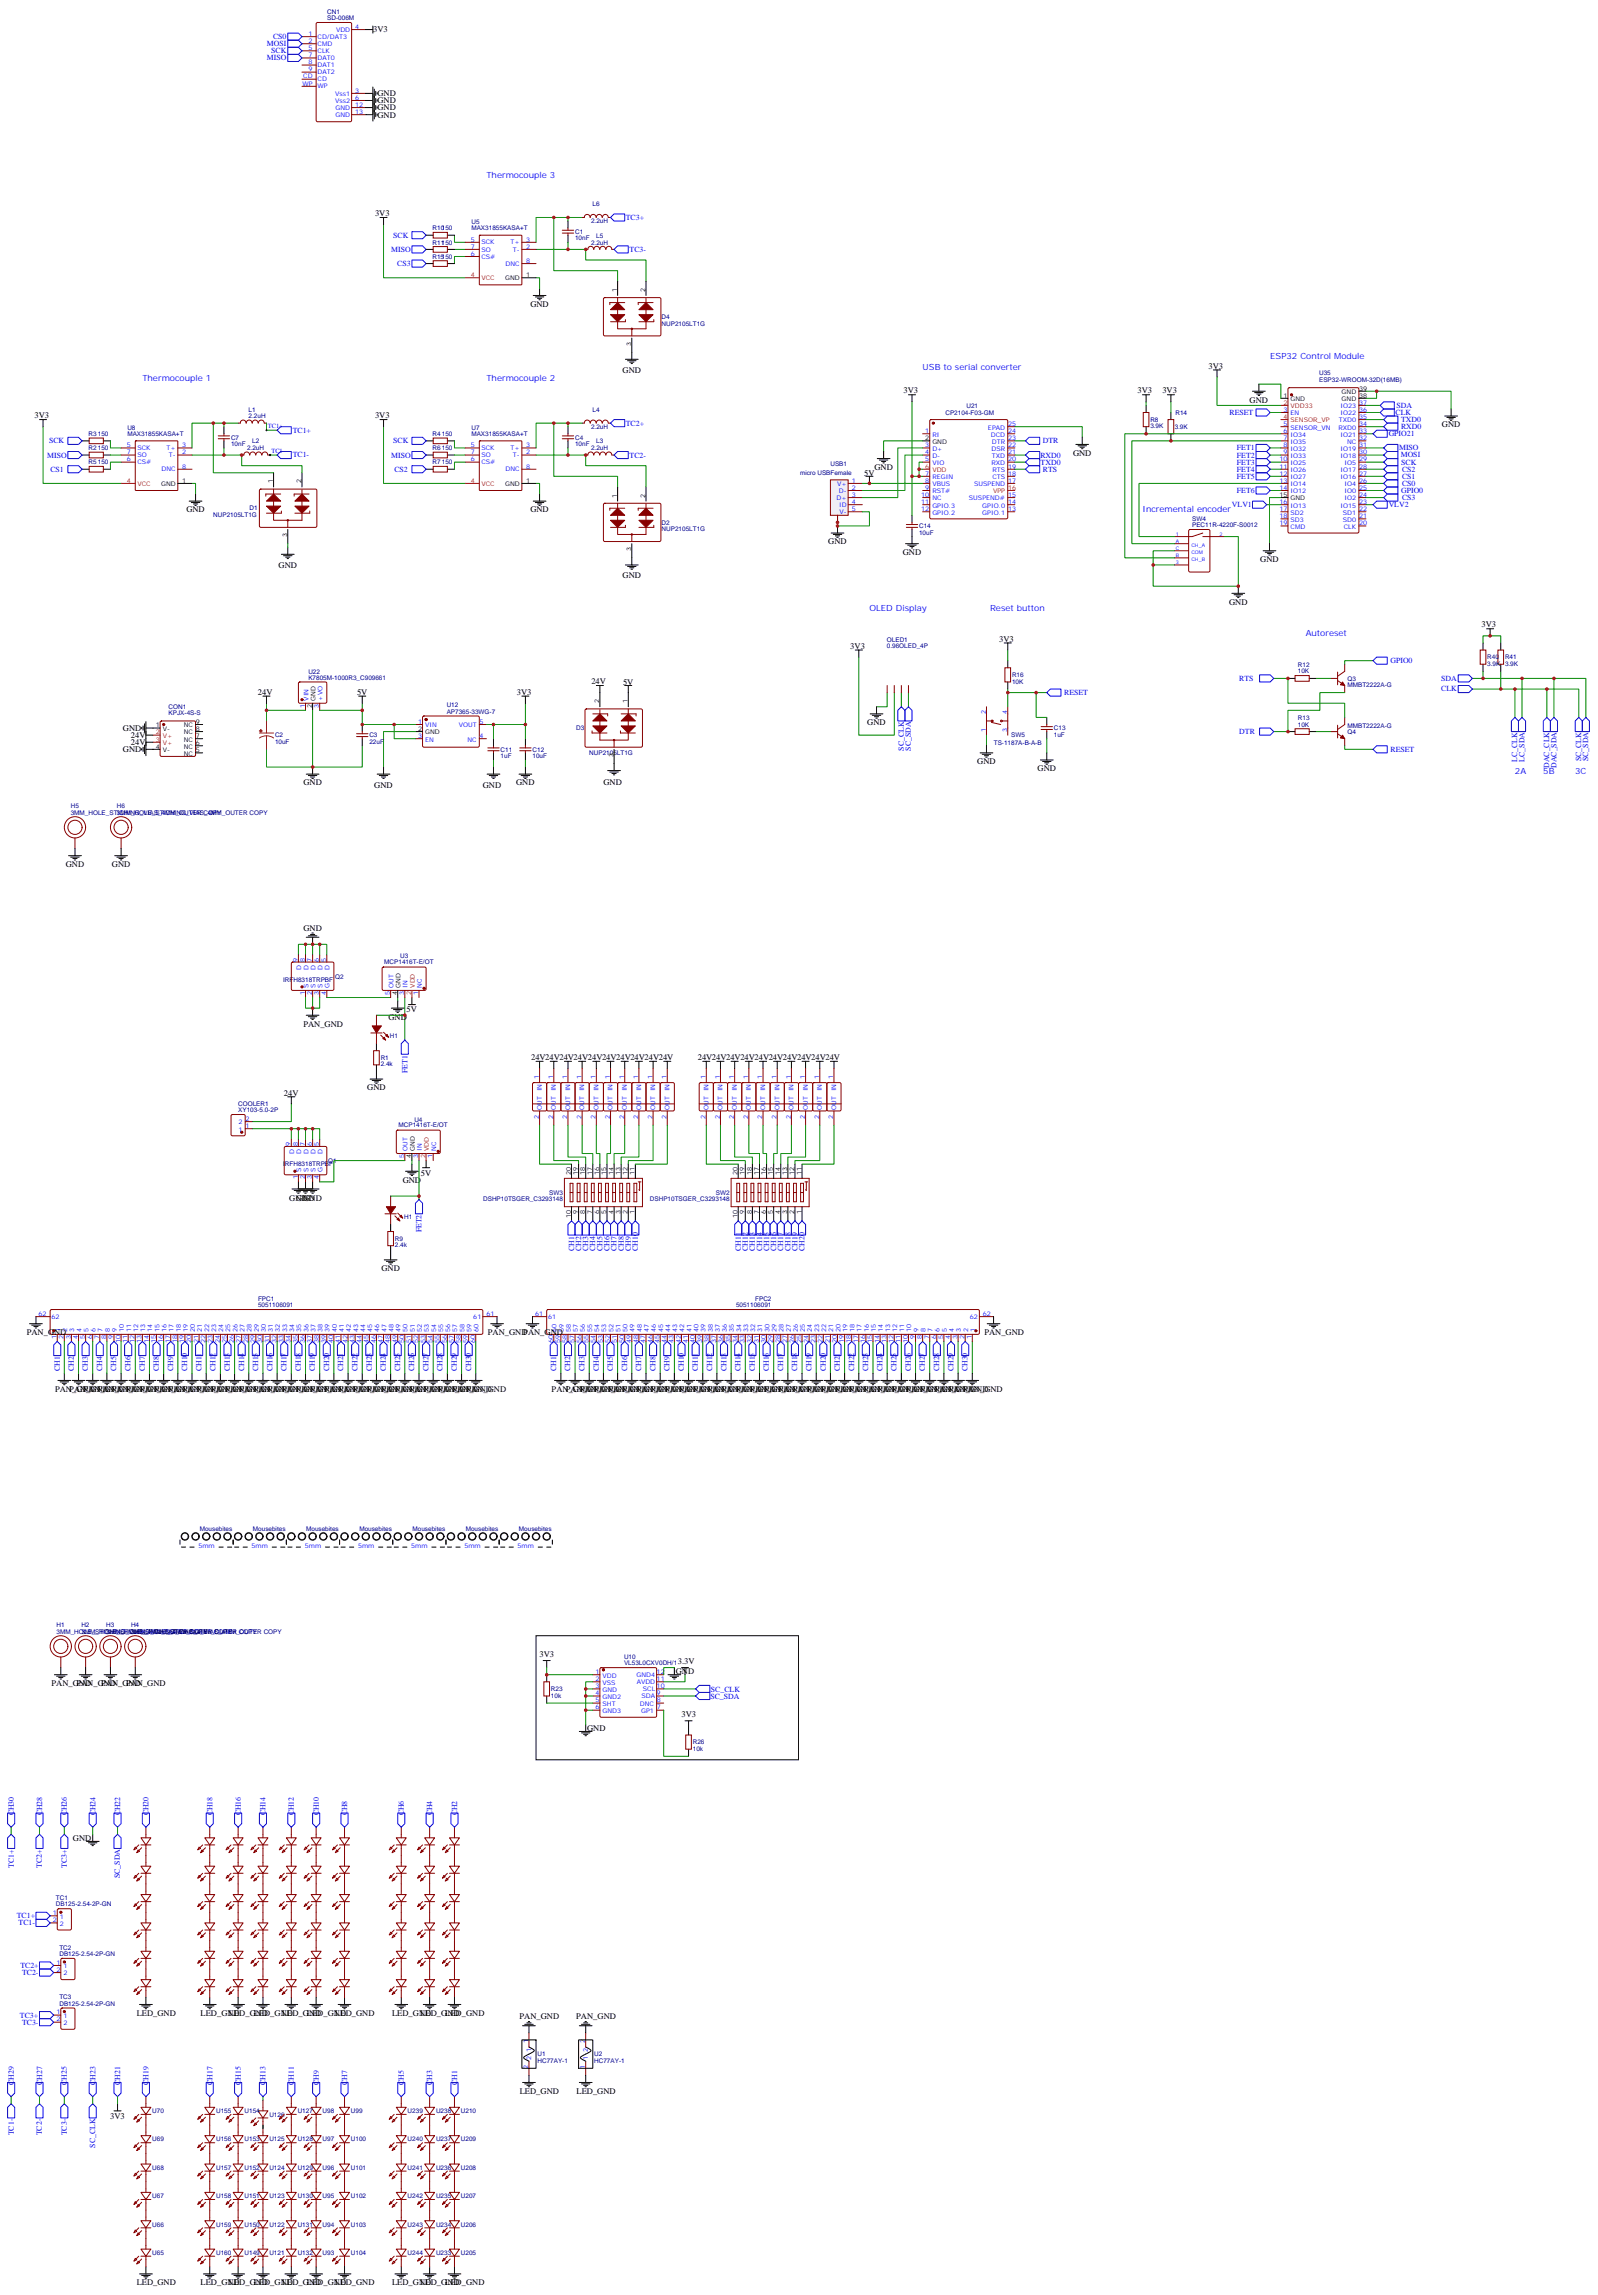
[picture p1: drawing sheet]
<svg xmlns="http://www.w3.org/2000/svg" width="795mm" height="1142mm" viewBox="0 0 795 1142" stroke-linecap="round" stroke-linejoin="round" font-family="sans-serif">
<defs><g id="words">
<g font-size="4.2">
<text x="186" y="16">3V3</text>
<text x="188" y="48">GND</text>
<text x="188" y="51">GND</text>
<text x="188" y="55">GND</text>
<text x="188" y="58">GND</text>
<text x="187" y="107">3V3</text>
<text x="264" y="153">GND</text>
<text x="310" y="185">GND</text>
<text x="601" y="183">3V3</text>
<text x="449" y="196">3V3</text>
<text x="566" y="196">3V3</text>
<text x="578" y="196">3V3</text>
<text x="621" y="200">GND</text>
<text x="17" y="208">3V3</text>
<text x="187" y="208">3V3</text>
<text x="717" y="213">GND</text>
<text x="534" y="227">GND</text>
<text x="435" y="234">GND</text>
<text x="430" y="237">5V</text>
<text x="93" y="255">GND</text>
<text x="264" y="255">GND</text>
<text x="412" y="271">GND</text>
<text x="449" y="276">GND</text>
<text x="627" y="280">GND</text>
<text x="139" y="282">GND</text>
<text x="310" y="288">GND</text>
<text x="611" y="301">GND</text>
<text x="737" y="312">3V3</text>
<text x="423" y="323">3V3</text>
<text x="497" y="319">3V3</text>
<text x="294" y="340">24V</text>
<text x="310" y="341">5V</text>
<text x="128" y="346">24V</text>
<text x="178" y="346">5V</text>
<text x="257" y="346">3V3</text>
<text x="61" y="364">GND</text>
<text x="431" y="361">GND</text>
<text x="65" y="367">24V</text>
<text x="65" y="371">24V</text>
<text x="61" y="374">GND</text>
<text x="486" y="380">GND</text>
<text x="516" y="384">GND</text>
<text x="151" y="391">GND</text>
<text x="186" y="392">GND</text>
<text x="240" y="392">GND</text>
<text x="257" y="391">GND</text>
<text x="300" y="390">GND</text>
<text x="33" y="431">GND</text>
<text x="56" y="431">GND</text>
<text x="151" y="463">GND</text>
<text x="202" y="504">5V</text>
<text x="193" y="507">GND</text>
<text x="151" y="511">PAN_GND</text>
<text x="264" y="527">24V24V24V24V24V24V24V24V24V24V</text>
<text x="347" y="527">24V24V24V24V24V24V24V24V24V24V</text>
<text x="141" y="545">24V</text>
<text x="183" y="542">GND</text>
<text x="209" y="585">5V</text>
<text x="200" y="588">GND</text>
<text x="144" y="597">GND</text>
<text x="147" y="597">GND</text>
<text x="151" y="597">GND</text>
<text x="190" y="632">GND</text>
<text x="13" y="664">PAN_GND</text>
<text x="243" y="664">PAN_GND</text>
<text x="260" y="664">PAN_GND</text>
<text x="490" y="664">PAN_GND</text>
<text x="27" y="692">PAN_GND PAN_GND PAN_GND PAN_GND PAN_GND PAN_GND PAN_GND PAN_GND PAN_GND PAN_GND</text>
<text x="34" y="692">PAN_GND PAN_GND PAN_GND PAN_GND PAN_GND PAN_GND PAN_GND PAN_GND PAN_GND PAN_GND</text>
<text x="42" y="692">PAN_GND PAN_GND PAN_GND PAN_GND PAN_GND PAN_GND PAN_GND PAN_GND PAN_GND PAN_GND</text>
<text x="274" y="692">PAN_GND PAN_GND PAN_GND PAN_GND PAN_GND PAN_GND PAN_GND PAN_GND PAN_GND PAN_GND</text>
<text x="281" y="692">PAN_GND PAN_GND PAN_GND PAN_GND PAN_GND PAN_GND PAN_GND PAN_GND PAN_GND PAN_GND</text>
<text x="288" y="692">PAN_GND PAN_GND PAN_GND PAN_GND PAN_GND PAN_GND PAN_GND PAN_GND PAN_GND PAN_GND</text>
<text x="268" y="824">3V3</text>
<text x="337" y="828">3.3V</text>
<text x="336" y="833">GND</text>
<text x="26" y="839">PAN_GND</text>
<text x="38" y="839">PAN_GND</text>
<text x="50" y="839">PAN_GND</text>
<text x="63" y="839">PAN_GND</text>
<text x="339" y="854">3V3</text>
<text x="292" y="861">GND</text>
<text x="36" y="916">GND</text>
<text x="68" y="1003">LED_GND</text>
<text x="100" y="1003">LED_GND</text>
<text x="114" y="1003">LED_GND</text>
<text x="126" y="1003">LED_GND</text>
<text x="140" y="1003">LED_GND</text>
<text x="153" y="1003">LED_GND</text>
<text x="167" y="1003">LED_GND</text>
<text x="195" y="1003">LED_GND</text>
<text x="209" y="1003">LED_GND</text>
<text x="221" y="1003">LED_GND</text>
<text x="258" y="1005">PAN_GND</text>
<text x="287" y="1005">PAN_GND</text>
<text x="258" y="1042">LED_GND</text>
<text x="287" y="1042">LED_GND</text>
<text x="55" y="1054">3V3</text>
<text x="68" y="1137">LED_GND</text>
<text x="100" y="1137">LED_GND</text>
<text x="114" y="1137">LED_GND</text>
<text x="126" y="1137">LED_GND</text>
<text x="140" y="1137">LED_GND</text>
<text x="153" y="1137">LED_GND</text>
<text x="167" y="1137">LED_GND</text>
<text x="195" y="1137">LED_GND</text>
<text x="209" y="1137">LED_GND</text>
<text x="221" y="1137">LED_GND</text>
</g>
<g font-size="4.2" fill="#00f">
<text x="242" y="89">Thermocouple 3</text>
<text x="632" y="179">ESP32 Control Module</text>
<text x="459" y="184">USB to serial converter</text>
<text x="71" y="189">Thermocouple 1</text>
<text x="242" y="189">Thermocouple 2</text>
<text x="568" y="255">Incremental encoder</text>
<text x="432" y="304">OLED Display</text>
<text x="492" y="304">Reset button</text>
<text x="649" y="316">Autoreset</text>
<text x="753" y="385">2A</text>
<text x="768" y="385">5B</text>
<text x="783" y="385">3C</text>
</g>
<g font-size="3.9" fill="#00f">
<text x="133" y="23">MOSI</text>
<text x="136" y="19">CS0</text>
<text x="135" y="27">SCK</text>
<text x="133" y="30">MISO</text>
<text x="311" y="110">TC3+</text>
<text x="196" y="118">SCK</text>
<text x="195" y="125">MISO</text>
<text x="313" y="125">TC3-</text>
<text x="198" y="132">CS3</text>
<text x="695" y="203">SDA</text>
<text x="612" y="207">RESET</text>
<text x="694" y="207">CLK</text>
<text x="697" y="210">TXD0</text>
<text x="146" y="215">TC1+</text>
<text x="311" y="212">TC2+</text>
<text x="697" y="214">RXD0</text>
<text x="24" y="221">SCK</text>
<text x="196" y="221">SCK</text>
<text x="519" y="221">DTR</text>
<text x="691" y="217">GPIO21</text>
<text x="24" y="228">MISO</text>
<text x="146" y="228">TC1-</text>
<text x="195" y="228">MISO</text>
<text x="313" y="228">TC2-</text>
<text x="517" y="228">RXD0</text>
<text x="615" y="224">FET1</text>
<text x="615" y="228">FET2</text>
<text x="696" y="224">MISO</text>
<text x="697" y="228">MOSI</text>
<text x="518" y="231">TXD0</text>
<text x="615" y="231">FET3</text>
<text x="697" y="231">SCK</text>
<text x="25" y="235">CS1</text>
<text x="196" y="235">CS2</text>
<text x="519" y="235">RTS</text>
<text x="615" y="235">FET4</text>
<text x="615" y="238">FET5</text>
<text x="697" y="235">CS2</text>
<text x="697" y="238">CS1</text>
<text x="615" y="245">FET6</text>
<text x="697" y="245">GPIO0</text>
<text x="697" y="242">CS0</text>
<text x="697" y="249">CS3</text>
<text x="613" y="252">VLV1</text>
<text x="691" y="252">VLV2</text>
<text x="692" y="330">GPIO0</text>
<text x="616" y="339">RTS</text>
<text x="717" y="339">SDA</text>
<text x="529" y="346">RESET</text>
<text x="717" y="344">CLK</text>
<text x="616" y="365">DTR</text>
<text x="449" y="373" transform="rotate(-90 449 373)">SC_CLK</text>
<text x="453" y="373" transform="rotate(-90 453 373)">SC_SDA</text>
<text x="692" y="374">RESET</text>
<text x="755" y="379" transform="rotate(-90 755 379)">LC_CLK</text>
<text x="758" y="379" transform="rotate(-90 758 379)">LC_SDA</text>
<text x="770" y="382" transform="rotate(-90 770 382)">DAC_CLK</text>
<text x="774" y="382" transform="rotate(-90 774 382)">DAC_SDA</text>
<text x="786" y="379" transform="rotate(-90 786 379)">SC_CLK</text>
<text x="790" y="379" transform="rotate(-90 790 379)">SC_SDA</text>
<text x="203" y="534" transform="rotate(-90 203 534)">FET1</text>
<text x="210" y="613" transform="rotate(-90 210 613)">FET2</text>
<text x="285" y="622" transform="rotate(-90 285 622)">CH1</text>
<text x="289" y="622" transform="rotate(-90 289 622)">CH2</text>
<text x="293" y="622" transform="rotate(-90 293 622)">CH3</text>
<text x="296" y="622" transform="rotate(-90 296 622)">CH4</text>
<text x="300" y="622" transform="rotate(-90 300 622)">CH5</text>
<text x="303" y="622" transform="rotate(-90 303 622)">CH6</text>
<text x="307" y="622" transform="rotate(-90 307 622)">CH7</text>
<text x="310" y="622" transform="rotate(-90 310 622)">CH8</text>
<text x="314" y="622" transform="rotate(-90 314 622)">CH9</text>
<text x="317" y="622" transform="rotate(-90 317 622)">CH10</text>
<text x="368" y="622" transform="rotate(-90 368 622)">CH11</text>
<text x="372" y="622" transform="rotate(-90 372 622)">CH12</text>
<text x="375" y="622" transform="rotate(-90 375 622)">CH13</text>
<text x="379" y="622" transform="rotate(-90 379 622)">CH14</text>
<text x="382" y="622" transform="rotate(-90 382 622)">CH15</text>
<text x="386" y="622" transform="rotate(-90 386 622)">CH16</text>
<text x="390" y="622" transform="rotate(-90 390 622)">CH17</text>
<text x="393" y="622" transform="rotate(-90 393 622)">CH18</text>
<text x="397" y="622" transform="rotate(-90 397 622)">CH19</text>
<text x="400" y="622" transform="rotate(-90 400 622)">CH20</text>
<text x="30" y="682" transform="rotate(-90 30 682)">CH1</text>
<text x="37" y="682" transform="rotate(-90 37 682)">CH2</text>
<text x="44" y="682" transform="rotate(-90 44 682)">CH3</text>
<text x="51" y="682" transform="rotate(-90 51 682)">CH4</text>
<text x="58" y="682" transform="rotate(-90 58 682)">CH5</text>
<text x="65" y="682" transform="rotate(-90 65 682)">CH6</text>
<text x="72" y="682" transform="rotate(-90 72 682)">CH7</text>
<text x="79" y="682" transform="rotate(-90 79 682)">CH8</text>
<text x="86" y="682" transform="rotate(-90 86 682)">CH9</text>
<text x="93" y="682" transform="rotate(-90 93 682)">CH10</text>
<text x="100" y="682" transform="rotate(-90 100 682)">CH11</text>
<text x="107" y="682" transform="rotate(-90 107 682)">CH12</text>
<text x="114" y="682" transform="rotate(-90 114 682)">CH13</text>
<text x="121" y="682" transform="rotate(-90 121 682)">CH14</text>
<text x="128" y="682" transform="rotate(-90 128 682)">CH15</text>
<text x="135" y="682" transform="rotate(-90 135 682)">CH16</text>
<text x="143" y="682" transform="rotate(-90 143 682)">CH17</text>
<text x="150" y="682" transform="rotate(-90 150 682)">CH18</text>
<text x="157" y="682" transform="rotate(-90 157 682)">CH19</text>
<text x="164" y="682" transform="rotate(-90 164 682)">CH20</text>
<text x="171" y="682" transform="rotate(-90 171 682)">CH21</text>
<text x="178" y="682" transform="rotate(-90 178 682)">CH22</text>
<text x="185" y="682" transform="rotate(-90 185 682)">CH23</text>
<text x="192" y="682" transform="rotate(-90 192 682)">CH24</text>
<text x="199" y="682" transform="rotate(-90 199 682)">CH25</text>
<text x="206" y="682" transform="rotate(-90 206 682)">CH26</text>
<text x="213" y="682" transform="rotate(-90 213 682)">CH27</text>
<text x="220" y="682" transform="rotate(-90 220 682)">CH28</text>
<text x="227" y="682" transform="rotate(-90 227 682)">CH29</text>
<text x="234" y="682" transform="rotate(-90 234 682)">CH30</text>
<text x="277" y="682" transform="rotate(-90 277 682)">CH1</text>
<text x="284" y="682" transform="rotate(-90 284 682)">CH2</text>
<text x="291" y="682" transform="rotate(-90 291 682)">CH3</text>
<text x="298" y="682" transform="rotate(-90 298 682)">CH4</text>
<text x="305" y="682" transform="rotate(-90 305 682)">CH5</text>
<text x="312" y="682" transform="rotate(-90 312 682)">CH6</text>
<text x="319" y="682" transform="rotate(-90 319 682)">CH7</text>
<text x="326" y="682" transform="rotate(-90 326 682)">CH8</text>
<text x="333" y="682" transform="rotate(-90 333 682)">CH9</text>
<text x="340" y="682" transform="rotate(-90 340 682)">CH10</text>
<text x="347" y="682" transform="rotate(-90 347 682)">CH11</text>
<text x="354" y="682" transform="rotate(-90 354 682)">CH12</text>
<text x="361" y="682" transform="rotate(-90 361 682)">CH13</text>
<text x="368" y="682" transform="rotate(-90 368 682)">CH14</text>
<text x="375" y="682" transform="rotate(-90 375 682)">CH15</text>
<text x="382" y="682" transform="rotate(-90 382 682)">CH16</text>
<text x="389" y="682" transform="rotate(-90 389 682)">CH17</text>
<text x="397" y="682" transform="rotate(-90 397 682)">CH18</text>
<text x="404" y="682" transform="rotate(-90 404 682)">CH19</text>
<text x="411" y="682" transform="rotate(-90 411 682)">CH20</text>
<text x="418" y="682" transform="rotate(-90 418 682)">CH21</text>
<text x="425" y="682" transform="rotate(-90 425 682)">CH22</text>
<text x="432" y="682" transform="rotate(-90 432 682)">CH23</text>
<text x="439" y="682" transform="rotate(-90 439 682)">CH24</text>
<text x="446" y="682" transform="rotate(-90 446 682)">CH25</text>
<text x="453" y="682" transform="rotate(-90 453 682)">CH26</text>
<text x="460" y="682" transform="rotate(-90 460 682)">CH27</text>
<text x="467" y="682" transform="rotate(-90 467 682)">CH28</text>
<text x="474" y="682" transform="rotate(-90 474 682)">CH29</text>
<text x="481" y="682" transform="rotate(-90 481 682)">CH30</text>
<text x="353" y="845">SC_SDA</text>
<text x="354" y="842">SC_CLK</text>
<text x="7" y="903" transform="rotate(-90 7 903)">CH30</text>
<text x="21" y="903" transform="rotate(-90 21 903)">CH28</text>
<text x="33" y="903" transform="rotate(-90 33 903)">CH26</text>
<text x="47" y="903" transform="rotate(-90 47 903)">CH24</text>
<text x="60" y="903" transform="rotate(-90 60 903)">CH22</text>
<text x="74" y="903" transform="rotate(-90 74 903)">CH20</text>
<text x="106" y="903" transform="rotate(-90 106 903)">CH18</text>
<text x="120" y="903" transform="rotate(-90 120 903)">CH16</text>
<text x="132" y="903" transform="rotate(-90 132 903)">CH14</text>
<text x="146" y="903" transform="rotate(-90 146 903)">CH12</text>
<text x="159" y="903" transform="rotate(-90 159 903)">CH10</text>
<text x="173" y="903" transform="rotate(-90 173 903)">CH8</text>
<text x="201" y="903" transform="rotate(-90 201 903)">CH6</text>
<text x="215" y="903" transform="rotate(-90 215 903)">CH4</text>
<text x="227" y="903" transform="rotate(-90 227 903)">CH2</text>
<text x="7" y="929" transform="rotate(-90 7 929)">TC1+</text>
<text x="21" y="929" transform="rotate(-90 21 929)">TC2+</text>
<text x="33" y="929" transform="rotate(-90 33 929)">TC3+</text>
<text x="60" y="934" transform="rotate(-90 60 934)">SC_SDA</text>
<text x="8" y="954">TC1+</text>
<text x="9" y="958">TC1-</text>
<text x="10" y="979">TC2+</text>
<text x="11" y="983">TC2-</text>
<text x="10" y="1004">TC3+</text>
<text x="11" y="1007">TC3-</text>
<text x="7" y="1037" transform="rotate(-90 7 1037)">CH29</text>
<text x="21" y="1037" transform="rotate(-90 21 1037)">CH27</text>
<text x="33" y="1037" transform="rotate(-90 33 1037)">CH25</text>
<text x="47" y="1037" transform="rotate(-90 47 1037)">CH23</text>
<text x="60" y="1037" transform="rotate(-90 60 1037)">CH21</text>
<text x="74" y="1037" transform="rotate(-90 74 1037)">CH19</text>
<text x="106" y="1037" transform="rotate(-90 106 1037)">CH17</text>
<text x="120" y="1037" transform="rotate(-90 120 1037)">CH15</text>
<text x="132" y="1037" transform="rotate(-90 132 1037)">CH13</text>
<text x="146" y="1037" transform="rotate(-90 146 1037)">CH11</text>
<text x="159" y="1037" transform="rotate(-90 159 1037)">CH9</text>
<text x="173" y="1037" transform="rotate(-90 173 1037)">CH7</text>
<text x="201" y="1037" transform="rotate(-90 201 1037)">CH5</text>
<text x="215" y="1037" transform="rotate(-90 215 1037)">CH3</text>
<text x="227" y="1037" transform="rotate(-90 227 1037)">CH1</text>
<text x="7" y="1062" transform="rotate(-90 7 1062)">TC1-</text>
<text x="21" y="1062" transform="rotate(-90 21 1062)">TC2-</text>
<text x="33" y="1062" transform="rotate(-90 33 1062)">TC3-</text>
<text x="47" y="1068" transform="rotate(-90 47 1068)">SC_CLK</text>
</g>
<g font-size="3.2" fill="#000080">
<text x="163" y="10">SD-006M</text>
<text x="163" y="7">CN1</text>
<text x="295" y="102">L6</text>
<text x="234" y="111">U5</text>
<text x="294" y="111">2.2uH</text>
<text x="215" y="115">R10150</text>
<text x="234" y="115">MAX31855KASA+T</text>
<text x="286" y="120">10nF</text>
<text x="286" y="116">C1</text>
<text x="297" y="118">L5</text>
<text x="215" y="122">R11150</text>
<text x="294" y="122">2.2uH</text>
<text x="215" y="129">R15150</text>
<text x="329" y="162">NUP2105LT1G</text>
<text x="329" y="159">D4</text>
<text x="656" y="190">ESP32-WROOM-32D(16MB)</text>
<text x="656" y="187">U35</text>
<text x="481" y="203">U21</text>
<text x="124" y="208">2.2uH</text>
<text x="124" y="205">L1</text>
<text x="295" y="205">L4</text>
<text x="470" y="207">CP2104-F03-GM</text>
<text x="572" y="210">R8</text>
<text x="585" y="206">R14</text>
<text x="63" y="214">U8</text>
<text x="234" y="214">U7</text>
<text x="294" y="213">2.2uH</text>
<text x="572" y="213">3.9K</text>
<text x="584" y="213">3.9K</text>
<text x="44" y="217">R3</text>
<text x="49" y="217">150</text>
<text x="63" y="217">MAX31855KASA+T</text>
<text x="115" y="222">10nF</text>
<text x="115" y="219">C7</text>
<text x="125" y="221">L2</text>
<text x="215" y="217">R4</text>
<text x="220" y="217">150</text>
<text x="234" y="217">MAX31855KASA+T</text>
<text x="286" y="222">10nF</text>
<text x="286" y="219">C4</text>
<text x="297" y="221">L3</text>
<text x="44" y="224">R2</text>
<text x="49" y="224">150</text>
<text x="123" y="224">2.2uH</text>
<text x="215" y="224">R6</text>
<text x="220" y="224">150</text>
<text x="294" y="224">2.2uH</text>
<text x="44" y="231">R5</text>
<text x="49" y="231">150</text>
<text x="215" y="231">R7</text>
<text x="220" y="231">150</text>
<text x="413" y="232">USB1</text>
<text x="398" y="236">micro USBFemale</text>
<text x="106" y="257">NUP2105LT1G</text>
<text x="124" y="254">D1</text>
<text x="329" y="261">D2</text>
<text x="457" y="263">C14</text>
<text x="593" y="262">PEC11R-4220F-S0012</text>
<text x="593" y="259">SW4</text>
<text x="329" y="264">NUP2105LT1G</text>
<text x="457" y="266">10uF</text>
<text x="441" y="322">0.96OLED_4P</text>
<text x="441" y="319">OLED1</text>
<text x="740" y="328">R40</text>
<text x="748" y="328">R41</text>
<text x="153" y="335">U22</text>
<text x="645" y="335">10K</text>
<text x="645" y="332">R12</text>
<text x="740" y="331">3.9K</text>
<text x="748" y="331">3.9K</text>
<text x="153" y="338">K7805M-1000R3_C909661</text>
<text x="503" y="340">10K</text>
<text x="503" y="337">R16</text>
<text x="670" y="342">MMBT2222A-G</text>
<text x="670" y="339">Q3</text>
<text x="84" y="353">CON1</text>
<text x="222" y="352">U12</text>
<text x="84" y="356">KPJX-4S-S</text>
<text x="222" y="355">AP7365-33WG-7</text>
<text x="645" y="358">R13</text>
<text x="287" y="363">D3</text>
<text x="524" y="363">C13</text>
<text x="645" y="361">10K</text>
<text x="670" y="362">MMBT2222A-G</text>
<text x="670" y="365">Q4</text>
<text x="137" y="370">10uF</text>
<text x="137" y="367">C2</text>
<text x="184" y="370">22uF</text>
<text x="184" y="367">C3</text>
<text x="494" y="370">TS-1187A-B-A-B</text>
<text x="503" y="367">SW5</text>
<text x="524" y="367">1uF</text>
<text x="249" y="377">1uF</text>
<text x="249" y="374">C11</text>
<text x="265" y="377">10uF</text>
<text x="265" y="374">C12</text>
<text x="293" y="376">NUP2105LT1G</text>
<text x="35" y="405">3MM_HOLE_STICHING_VIAS_4MM_OUTER COPY</text>
<text x="35" y="402">H5</text>
<text x="58" y="405">3MM_HOLE_STICHING_VIAS_4MM_OUTER COPY</text>
<text x="58" y="402">H6</text>
<text x="191" y="480">MCP1416T-E/OT</text>
<text x="199" y="477">U3</text>
<text x="141" y="489">IRFH8318TRPBF</text>
<text x="167" y="487">Q2</text>
<text x="194" y="517">H1</text>
<text x="189" y="527">R1</text>
<text x="189" y="531">2.4k</text>
<text x="118" y="550">COOLER1</text>
<text x="118" y="553">XY103-5.0-2P</text>
<text x="206" y="558">U4</text>
<text x="198" y="561">MCP1416T-E/OT</text>
<text x="141" y="580">IRFH8318TRPBF</text>
<text x="163" y="579">Q1</text>
<text x="240" y="598">DSHP10TSGER_C3293148</text>
<text x="273" y="594">SW3</text>
<text x="323" y="598">DSHP10TSGER_C3293148</text>
<text x="356" y="594">SW2</text>
<text x="201" y="606">H1</text>
<text x="196" y="617">R9</text>
<text x="196" y="621">2.4k</text>
<text x="128" y="647">FPC1</text>
<text x="376" y="647">FPC2</text>
<text x="128" y="650">5051106091</text>
<text x="366" y="650">5051106091</text>
<text x="99" y="762">Mousebites</text>
<text x="126" y="762">Mousebites</text>
<text x="152" y="762">Mousebites</text>
<text x="179" y="762">Mousebites</text>
<text x="205" y="762">Mousebites</text>
<text x="232" y="762">Mousebites</text>
<text x="258" y="762">Mousebites</text>
<text x="28" y="809">H1</text>
<text x="40" y="809">H2</text>
<text x="53" y="809">H3</text>
<text x="65" y="809">H4</text>
<text x="28" y="813">3MM_HOLE_STICHING_VIAS_4MM_OUTER COPY</text>
<text x="40" y="813">3MM_HOLE_STICHING_VIAS_4MM_OUTER COPY</text>
<text x="53" y="813">3MM_HOLE_STICHING_VIAS_4MM_OUTER COPY</text>
<text x="65" y="813">3MM_HOLE_STICHING_VIAS_4MM_OUTER COPY</text>
<text x="310" y="825">U10</text>
<text x="310" y="828">VL53L0CXV0DH/1</text>
<text x="274" y="845">10k</text>
<text x="274" y="841">R23</text>
<text x="345" y="868">R26</text>
<text x="345" y="871">10k</text>
<text x="28" y="945">TC1</text>
<text x="28" y="948">DB125-2.54-2P-GN</text>
<text x="30" y="970">TC2</text>
<text x="30" y="973">DB125-2.54-2P-GN</text>
<text x="30" y="995">TC3</text>
<text x="30" y="998">DB125-2.54-2P-GN</text>
<text x="267" y="1023">U1</text>
<text x="296" y="1023">U2</text>
<text x="267" y="1026">HC77AY-1</text>
<text x="296" y="1026">HC77AY-1</text>
<text x="76" y="1051">U70</text>
<text x="107" y="1051">U155</text>
<text x="122" y="1051">U154</text>
<text x="134" y="1053">U126</text>
<text x="148" y="1051">U127</text>
<text x="160" y="1051">U98</text>
<text x="175" y="1051">U99</text>
<text x="203" y="1051">U239</text>
<text x="217" y="1051">U238</text>
<text x="229" y="1051">U210</text>
<text x="76" y="1065">U69</text>
<text x="107" y="1065">U156</text>
<text x="122" y="1065">U153</text>
<text x="134" y="1065">U125</text>
<text x="148" y="1065">U128</text>
<text x="160" y="1065">U97</text>
<text x="175" y="1065">U100</text>
<text x="203" y="1065">U240</text>
<text x="217" y="1065">U237</text>
<text x="229" y="1065">U209</text>
<text x="76" y="1079">U68</text>
<text x="107" y="1079">U157</text>
<text x="122" y="1079">U152</text>
<text x="134" y="1079">U124</text>
<text x="148" y="1079">U129</text>
<text x="160" y="1079">U96</text>
<text x="175" y="1079">U101</text>
<text x="203" y="1079">U241</text>
<text x="217" y="1079">U236</text>
<text x="229" y="1079">U208</text>
<text x="76" y="1094">U67</text>
<text x="107" y="1094">U158</text>
<text x="122" y="1094">U151</text>
<text x="134" y="1094">U123</text>
<text x="148" y="1094">U130</text>
<text x="160" y="1094">U95</text>
<text x="175" y="1094">U102</text>
<text x="203" y="1094">U242</text>
<text x="217" y="1094">U235</text>
<text x="229" y="1094">U207</text>
<text x="76" y="1108">U66</text>
<text x="107" y="1108">U159</text>
<text x="122" y="1108">U150</text>
<text x="134" y="1108">U122</text>
<text x="148" y="1108">U131</text>
<text x="160" y="1108">U94</text>
<text x="175" y="1108">U103</text>
<text x="203" y="1108">U243</text>
<text x="217" y="1108">U234</text>
<text x="229" y="1108">U206</text>
<text x="76" y="1122">U65</text>
<text x="107" y="1122">U160</text>
<text x="122" y="1122">U149</text>
<text x="134" y="1122">U121</text>
<text x="148" y="1122">U132</text>
<text x="160" y="1122">U93</text>
<text x="175" y="1122">U104</text>
<text x="203" y="1122">U244</text>
<text x="217" y="1122">U233</text>
<text x="229" y="1122">U205</text>
</g>
<g font-size="3.2" fill="#00f">
<text x="153" y="18">1</text>
<text x="167" y="16">VDD</text>
<text x="177" y="14">4</text>
<text x="153" y="21">2</text>
<text x="158" y="19">CD/DAT3</text>
<text x="158" y="23">CMD</text>
<text x="153" y="25">5</text>
<text x="153" y="28">7</text>
<text x="158" y="26">CLK</text>
<text x="158" y="30">DAT0</text>
<text x="153" y="32">8</text>
<text x="153" y="36">9</text>
<text x="158" y="33">DAT1</text>
<text x="151" y="39">CD</text>
<text x="158" y="37">DAT2</text>
<text x="158" y="40">CD</text>
<text x="150" y="43">WP</text>
<text x="158" y="44">WP</text>
<text x="167" y="48">Vss1</text>
<text x="177" y="46">3</text>
<text x="167" y="51">Vss2</text>
<text x="177" y="50">6</text>
<text x="177" y="53">12</text>
<text x="167" y="55">GND</text>
<text x="167" y="58">GND</text>
<text x="177" y="57">13</text>
<text x="234" y="120">5</text>
<text x="234" y="124">7</text>
<text x="239" y="122">SCK</text>
<text x="239" y="125">SO</text>
<text x="254" y="122">T+</text>
<text x="255" y="125">T-</text>
<text x="262" y="124">2</text>
<text x="262" y="120">3</text>
<text x="234" y="127">6</text>
<text x="239" y="129">CS#</text>
<text x="262" y="131">8</text>
<text x="251" y="132">DNC</text>
<text x="667" y="203">IO23</text>
<text x="676" y="201">37</text>
<text x="638" y="205">3</text>
<text x="642" y="207">EN</text>
<text x="667" y="207">IO22</text>
<text x="676" y="208">35</text>
<text x="676" y="205">36</text>
<text x="133" y="213">TC1+</text>
<text x="460" y="215">1</text>
<text x="491" y="214">EPAD</text>
<text x="501" y="215">24</text>
<text x="501" y="212">25</text>
<text x="638" y="212">5</text>
<text x="638" y="215">6</text>
<text x="642" y="214">SENSOR_VN</text>
<text x="666" y="214">RXD0</text>
<text x="666" y="210">TXD0</text>
<text x="676" y="215">33</text>
<text x="676" y="212">34</text>
<text x="464" y="217">RI</text>
<text x="493" y="217">DCD</text>
<text x="493" y="221">DTR</text>
<text x="501" y="219">23</text>
<text x="638" y="219">7</text>
<text x="642" y="217">IO34</text>
<text x="642" y="221">IO35</text>
<text x="667" y="217">IO21</text>
<text x="670" y="221">NC</text>
<text x="676" y="219">32</text>
<text x="63" y="222">5</text>
<text x="63" y="226">7</text>
<text x="68" y="224">SCK</text>
<text x="68" y="227">SO</text>
<text x="83" y="224">T+</text>
<text x="84" y="227">T-</text>
<text x="91" y="226">2</text>
<text x="91" y="222">3</text>
<text x="135" y="225">TC1-</text>
<text x="234" y="222">5</text>
<text x="234" y="226">7</text>
<text x="239" y="224">SCK</text>
<text x="239" y="227">SO</text>
<text x="254" y="224">T+</text>
<text x="255" y="227">T-</text>
<text x="262" y="226">2</text>
<text x="262" y="222">3</text>
<text x="460" y="222">3</text>
<text x="460" y="226">4</text>
<text x="464" y="224">D+</text>
<text x="464" y="228">D-</text>
<text x="493" y="224">DSR</text>
<text x="493" y="228">TXD</text>
<text x="501" y="226">21</text>
<text x="501" y="222">22</text>
<text x="638" y="222">8</text>
<text x="638" y="226">9</text>
<text x="642" y="224">IO32</text>
<text x="642" y="228">IO33</text>
<text x="667" y="228">IO18</text>
<text x="667" y="224">IO19</text>
<text x="676" y="226">30</text>
<text x="676" y="222">31</text>
<text x="63" y="230">6</text>
<text x="68" y="231">CS#</text>
<text x="91" y="233">8</text>
<text x="234" y="230">6</text>
<text x="239" y="231">CS#</text>
<text x="262" y="233">8</text>
<text x="460" y="230">5</text>
<text x="464" y="231">VIO</text>
<text x="493" y="231">RXD</text>
<text x="501" y="233">19</text>
<text x="501" y="230">20</text>
<text x="636" y="230">10</text>
<text x="636" y="233">11</text>
<text x="642" y="231">IO25</text>
<text x="669" y="231">IO5</text>
<text x="676" y="233">28</text>
<text x="676" y="230">29</text>
<text x="80" y="234">DNC</text>
<text x="251" y="234">DNC</text>
<text x="460" y="237">7</text>
<text x="464" y="238">REGIN</text>
<text x="494" y="238">CTS</text>
<text x="494" y="235">RTS</text>
<text x="501" y="237">18</text>
<text x="636" y="237">12</text>
<text x="642" y="235">IO26</text>
<text x="642" y="238">IO27</text>
<text x="667" y="238">IO16</text>
<text x="667" y="235">IO17</text>
<text x="676" y="237">27</text>
<text x="416" y="242">V+</text>
<text x="417" y="245">D-</text>
<text x="424" y="240">1</text>
<text x="424" y="244">2</text>
<text x="460" y="240">8</text>
<text x="460" y="244">9</text>
<text x="464" y="242">VBUS</text>
<text x="464" y="245">RST#</text>
<text x="484" y="242">SUSPEND</text>
<text x="501" y="240">17</text>
<text x="636" y="240">13</text>
<text x="636" y="244">14</text>
<text x="642" y="242">IO14</text>
<text x="642" y="245">IO12</text>
<text x="669" y="245">IO0</text>
<text x="669" y="242">IO4</text>
<text x="676" y="244">25</text>
<text x="676" y="240">26</text>
<text x="416" y="249">D+</text>
<text x="424" y="247">3</text>
<text x="424" y="251">4</text>
<text x="458" y="247">10</text>
<text x="458" y="251">11</text>
<text x="464" y="249">NC</text>
<text x="482" y="249">SUSPEND#</text>
<text x="501" y="251">14</text>
<text x="501" y="247">15</text>
<text x="636" y="251">16</text>
<text x="669" y="249">IO2</text>
<text x="676" y="251">23</text>
<text x="676" y="247">24</text>
<text x="417" y="252">ID</text>
<text x="418" y="256">V-</text>
<text x="424" y="254">5</text>
<text x="458" y="254">12</text>
<text x="464" y="252">GPIO.3</text>
<text x="464" y="256">GPIO.2</text>
<text x="489" y="256">GPIO.1</text>
<text x="489" y="252">GPIO.0</text>
<text x="501" y="254">13</text>
<text x="636" y="254">17</text>
<text x="636" y="258">18</text>
<text x="642" y="252">IO13</text>
<text x="642" y="256">SD2</text>
<text x="667" y="252">IO15</text>
<text x="668" y="256">SD1</text>
<text x="676" y="258">21</text>
<text x="676" y="254">22</text>
<text x="636" y="261">19</text>
<text x="642" y="260">SD3</text>
<text x="642" y="263">CMD</text>
<text x="668" y="260">SD0</text>
<text x="668" y="263">CLK</text>
<text x="676" y="261">20</text>
<text x="152" y="352" transform="rotate(-90 152 352)">1</text>
<text x="153" y="349" transform="rotate(-90 153 349)">VIN</text>
<text x="159" y="352" transform="rotate(-90 159 352)">3</text>
<text x="160" y="349" transform="rotate(-90 160 349)">+VO</text>
<text x="490" y="355" transform="rotate(-90 490 355)">2</text>
<text x="501" y="355" transform="rotate(-90 501 355)">4</text>
<text x="208" y="360">1</text>
<text x="211" y="362">VIN</text>
<text x="228" y="362">VOUT</text>
<text x="239" y="360">5</text>
<text x="490" y="364" transform="rotate(-90 490 364)">1</text>
<text x="501" y="364" transform="rotate(-90 501 364)">3</text>
<text x="208" y="367">3</text>
<text x="211" y="369">EN</text>
<text x="232" y="369">NC</text>
<text x="239" y="367">4</text>
<text x="148" y="478" transform="rotate(-90 148 478)">9</text>
<text x="152" y="478" transform="rotate(-90 152 478)">8</text>
<text x="155" y="478" transform="rotate(-90 155 478)">7</text>
<text x="159" y="478" transform="rotate(-90 159 478)">6</text>
<text x="162" y="478" transform="rotate(-90 162 478)">5</text>
<text x="150" y="482" transform="rotate(-90 150 482)">D</text>
<text x="153" y="482" transform="rotate(-90 153 482)">D</text>
<text x="157" y="482" transform="rotate(-90 157 482)">D</text>
<text x="160" y="482" transform="rotate(-90 160 482)">D</text>
<text x="164" y="482" transform="rotate(-90 164 482)">D</text>
<text x="153" y="491" transform="rotate(-90 153 491)">S</text>
<text x="157" y="491" transform="rotate(-90 157 491)">S</text>
<text x="160" y="491" transform="rotate(-90 160 491)">S</text>
<text x="164" y="491" transform="rotate(-90 164 491)">G</text>
<text x="196" y="491" transform="rotate(-90 196 491)">OUT</text>
<text x="203" y="491" transform="rotate(-90 203 491)">IN</text>
<text x="210" y="491" transform="rotate(-90 210 491)">NC</text>
<text x="152" y="495" transform="rotate(-90 152 495)">1</text>
<text x="155" y="495" transform="rotate(-90 155 495)">2</text>
<text x="159" y="495" transform="rotate(-90 159 495)">3</text>
<text x="162" y="495" transform="rotate(-90 162 495)">4</text>
<text x="194" y="495" transform="rotate(-90 194 495)">5</text>
<text x="201" y="495" transform="rotate(-90 201 495)">3</text>
<text x="208" y="495" transform="rotate(-90 208 495)">1</text>
<text x="268" y="537" transform="rotate(-90 268 537)">1</text>
<text x="275" y="537" transform="rotate(-90 275 537)">1</text>
<text x="282" y="537" transform="rotate(-90 282 537)">1</text>
<text x="289" y="537" transform="rotate(-90 289 537)">1</text>
<text x="296" y="537" transform="rotate(-90 296 537)">1</text>
<text x="303" y="537" transform="rotate(-90 303 537)">1</text>
<text x="310" y="537" transform="rotate(-90 310 537)">1</text>
<text x="317" y="537" transform="rotate(-90 317 537)">1</text>
<text x="324" y="537" transform="rotate(-90 324 537)">1</text>
<text x="332" y="537" transform="rotate(-90 332 537)">1</text>
<text x="351" y="537" transform="rotate(-90 351 537)">1</text>
<text x="358" y="537" transform="rotate(-90 358 537)">1</text>
<text x="365" y="537" transform="rotate(-90 365 537)">1</text>
<text x="372" y="537" transform="rotate(-90 372 537)">1</text>
<text x="379" y="537" transform="rotate(-90 379 537)">1</text>
<text x="386" y="537" transform="rotate(-90 386 537)">1</text>
<text x="393" y="537" transform="rotate(-90 393 537)">1</text>
<text x="400" y="537" transform="rotate(-90 400 537)">1</text>
<text x="407" y="537" transform="rotate(-90 407 537)">1</text>
<text x="414" y="537" transform="rotate(-90 414 537)">1</text>
<text x="269" y="552" transform="rotate(-90 269 552)">OUT IN</text>
<text x="276" y="552" transform="rotate(-90 276 552)">OUT IN</text>
<text x="284" y="552" transform="rotate(-90 284 552)">OUT IN</text>
<text x="291" y="552" transform="rotate(-90 291 552)">OUT IN</text>
<text x="298" y="552" transform="rotate(-90 298 552)">OUT IN</text>
<text x="305" y="552" transform="rotate(-90 305 552)">OUT IN</text>
<text x="312" y="552" transform="rotate(-90 312 552)">OUT IN</text>
<text x="319" y="552" transform="rotate(-90 319 552)">OUT IN</text>
<text x="326" y="552" transform="rotate(-90 326 552)">OUT IN</text>
<text x="333" y="552" transform="rotate(-90 333 552)">OUT IN</text>
<text x="352" y="552" transform="rotate(-90 352 552)">OUT IN</text>
<text x="359" y="552" transform="rotate(-90 359 552)">OUT IN</text>
<text x="366" y="552" transform="rotate(-90 366 552)">OUT IN</text>
<text x="373" y="552" transform="rotate(-90 373 552)">OUT IN</text>
<text x="381" y="552" transform="rotate(-90 381 552)">OUT IN</text>
<text x="388" y="552" transform="rotate(-90 388 552)">OUT IN</text>
<text x="395" y="552" transform="rotate(-90 395 552)">OUT IN</text>
<text x="402" y="552" transform="rotate(-90 402 552)">OUT IN</text>
<text x="409" y="552" transform="rotate(-90 409 552)">OUT IN</text>
<text x="416" y="552" transform="rotate(-90 416 552)">OUT IN</text>
<text x="122" y="558">2</text>
<text x="268" y="556" transform="rotate(-90 268 556)">2</text>
<text x="275" y="556" transform="rotate(-90 275 556)">2</text>
<text x="282" y="556" transform="rotate(-90 282 556)">2</text>
<text x="289" y="556" transform="rotate(-90 289 556)">2</text>
<text x="296" y="556" transform="rotate(-90 296 556)">2</text>
<text x="303" y="556" transform="rotate(-90 303 556)">2</text>
<text x="310" y="556" transform="rotate(-90 310 556)">2</text>
<text x="317" y="556" transform="rotate(-90 317 556)">2</text>
<text x="324" y="556" transform="rotate(-90 324 556)">2</text>
<text x="332" y="556" transform="rotate(-90 332 556)">2</text>
<text x="351" y="556" transform="rotate(-90 351 556)">2</text>
<text x="358" y="556" transform="rotate(-90 358 556)">2</text>
<text x="365" y="556" transform="rotate(-90 365 556)">2</text>
<text x="372" y="556" transform="rotate(-90 372 556)">2</text>
<text x="379" y="556" transform="rotate(-90 379 556)">2</text>
<text x="386" y="556" transform="rotate(-90 386 556)">2</text>
<text x="393" y="556" transform="rotate(-90 393 556)">2</text>
<text x="400" y="556" transform="rotate(-90 400 556)">2</text>
<text x="407" y="556" transform="rotate(-90 407 556)">2</text>
<text x="414" y="556" transform="rotate(-90 414 556)">2</text>
<text x="119" y="563">1</text>
<text x="119" y="559">2</text>
<text x="122" y="561">1</text>
<text x="145" y="570" transform="rotate(-90 145 570)">9</text>
<text x="146" y="574" transform="rotate(-90 146 574)">D</text>
<text x="148" y="570" transform="rotate(-90 148 570)">8</text>
<text x="150" y="574" transform="rotate(-90 150 574)">D</text>
<text x="152" y="570" transform="rotate(-90 152 570)">7</text>
<text x="153" y="574" transform="rotate(-90 153 574)">D</text>
<text x="155" y="570" transform="rotate(-90 155 570)">6</text>
<text x="157" y="574" transform="rotate(-90 157 574)">D</text>
<text x="159" y="570" transform="rotate(-90 159 570)">5</text>
<text x="160" y="574" transform="rotate(-90 160 574)">D</text>
<text x="203" y="573" transform="rotate(-90 203 573)">OUT</text>
<text x="210" y="573" transform="rotate(-90 210 573)">IN</text>
<text x="217" y="573" transform="rotate(-90 217 573)">NC</text>
<text x="201" y="576" transform="rotate(-90 201 576)">5</text>
<text x="208" y="576" transform="rotate(-90 208 576)">3</text>
<text x="215" y="576" transform="rotate(-90 215 576)">1</text>
<text x="148" y="587" transform="rotate(-90 148 587)">1</text>
<text x="150" y="583" transform="rotate(-90 150 583)">S</text>
<text x="152" y="587" transform="rotate(-90 152 587)">2</text>
<text x="153" y="583" transform="rotate(-90 153 583)">S</text>
<text x="155" y="587" transform="rotate(-90 155 587)">3</text>
<text x="157" y="583" transform="rotate(-90 157 583)">S</text>
<text x="159" y="587" transform="rotate(-90 159 587)">4</text>
<text x="160" y="583" transform="rotate(-90 160 583)">G</text>
<text x="19" y="655">62</text>
<text x="26" y="656">62</text>
<text x="235" y="656">61</text>
<text x="242" y="655">61</text>
<text x="266" y="655">61</text>
<text x="273" y="656">61</text>
<text x="482" y="656">62</text>
<text x="489" y="655">62</text>
<text x="30" y="663" transform="rotate(-90 30 663)">1</text>
<text x="33" y="663" transform="rotate(-90 33 663)">2</text>
<text x="37" y="663" transform="rotate(-90 37 663)">3</text>
<text x="40" y="663" transform="rotate(-90 40 663)">4</text>
<text x="44" y="663" transform="rotate(-90 44 663)">5</text>
<text x="48" y="663" transform="rotate(-90 48 663)">6</text>
<text x="51" y="663" transform="rotate(-90 51 663)">7</text>
<text x="55" y="663" transform="rotate(-90 55 663)">8</text>
<text x="58" y="663" transform="rotate(-90 58 663)">9</text>
<text x="62" y="663" transform="rotate(-90 62 663)">10</text>
<text x="65" y="663" transform="rotate(-90 65 663)">11</text>
<text x="69" y="663" transform="rotate(-90 69 663)">12</text>
<text x="72" y="663" transform="rotate(-90 72 663)">13</text>
<text x="76" y="663" transform="rotate(-90 76 663)">14</text>
<text x="79" y="663" transform="rotate(-90 79 663)">15</text>
<text x="83" y="663" transform="rotate(-90 83 663)">16</text>
<text x="86" y="663" transform="rotate(-90 86 663)">17</text>
<text x="90" y="663" transform="rotate(-90 90 663)">18</text>
<text x="93" y="663" transform="rotate(-90 93 663)">19</text>
<text x="97" y="663" transform="rotate(-90 97 663)">20</text>
<text x="100" y="663" transform="rotate(-90 100 663)">21</text>
<text x="104" y="663" transform="rotate(-90 104 663)">22</text>
<text x="107" y="663" transform="rotate(-90 107 663)">23</text>
<text x="111" y="663" transform="rotate(-90 111 663)">24</text>
<text x="115" y="663" transform="rotate(-90 115 663)">25</text>
<text x="118" y="663" transform="rotate(-90 118 663)">26</text>
<text x="122" y="663" transform="rotate(-90 122 663)">27</text>
<text x="125" y="663" transform="rotate(-90 125 663)">28</text>
<text x="129" y="663" transform="rotate(-90 129 663)">29</text>
<text x="132" y="663" transform="rotate(-90 132 663)">30</text>
<text x="136" y="663" transform="rotate(-90 136 663)">31</text>
<text x="139" y="663" transform="rotate(-90 139 663)">32</text>
<text x="143" y="663" transform="rotate(-90 143 663)">33</text>
<text x="146" y="663" transform="rotate(-90 146 663)">34</text>
<text x="150" y="663" transform="rotate(-90 150 663)">35</text>
<text x="153" y="663" transform="rotate(-90 153 663)">36</text>
<text x="157" y="663" transform="rotate(-90 157 663)">37</text>
<text x="160" y="663" transform="rotate(-90 160 663)">38</text>
<text x="164" y="663" transform="rotate(-90 164 663)">39</text>
<text x="167" y="663" transform="rotate(-90 167 663)">40</text>
<text x="171" y="663" transform="rotate(-90 171 663)">41</text>
<text x="175" y="663" transform="rotate(-90 175 663)">42</text>
<text x="178" y="663" transform="rotate(-90 178 663)">43</text>
<text x="182" y="663" transform="rotate(-90 182 663)">44</text>
<text x="185" y="663" transform="rotate(-90 185 663)">45</text>
<text x="189" y="663" transform="rotate(-90 189 663)">46</text>
<text x="192" y="663" transform="rotate(-90 192 663)">47</text>
<text x="196" y="663" transform="rotate(-90 196 663)">48</text>
<text x="199" y="663" transform="rotate(-90 199 663)">49</text>
<text x="203" y="663" transform="rotate(-90 203 663)">50</text>
<text x="206" y="663" transform="rotate(-90 206 663)">51</text>
<text x="210" y="663" transform="rotate(-90 210 663)">52</text>
<text x="213" y="663" transform="rotate(-90 213 663)">53</text>
<text x="217" y="663" transform="rotate(-90 217 663)">54</text>
<text x="220" y="663" transform="rotate(-90 220 663)">55</text>
<text x="224" y="663" transform="rotate(-90 224 663)">56</text>
<text x="227" y="663" transform="rotate(-90 227 663)">57</text>
<text x="231" y="663" transform="rotate(-90 231 663)">58</text>
<text x="234" y="663" transform="rotate(-90 234 663)">59</text>
<text x="238" y="663" transform="rotate(-90 238 663)">60</text>
<text x="277" y="663" transform="rotate(-90 277 663)">60</text>
<text x="280" y="663" transform="rotate(-90 280 663)">59</text>
<text x="284" y="663" transform="rotate(-90 284 663)">58</text>
<text x="287" y="663" transform="rotate(-90 287 663)">57</text>
<text x="291" y="663" transform="rotate(-90 291 663)">56</text>
<text x="294" y="663" transform="rotate(-90 294 663)">55</text>
<text x="298" y="663" transform="rotate(-90 298 663)">54</text>
<text x="302" y="663" transform="rotate(-90 302 663)">53</text>
<text x="305" y="663" transform="rotate(-90 305 663)">52</text>
<text x="309" y="663" transform="rotate(-90 309 663)">51</text>
<text x="312" y="663" transform="rotate(-90 312 663)">50</text>
<text x="316" y="663" transform="rotate(-90 316 663)">49</text>
<text x="319" y="663" transform="rotate(-90 319 663)">48</text>
<text x="323" y="663" transform="rotate(-90 323 663)">47</text>
<text x="326" y="663" transform="rotate(-90 326 663)">46</text>
<text x="330" y="663" transform="rotate(-90 330 663)">45</text>
<text x="333" y="663" transform="rotate(-90 333 663)">44</text>
<text x="337" y="663" transform="rotate(-90 337 663)">43</text>
<text x="340" y="663" transform="rotate(-90 340 663)">42</text>
<text x="344" y="663" transform="rotate(-90 344 663)">41</text>
<text x="347" y="663" transform="rotate(-90 347 663)">40</text>
<text x="351" y="663" transform="rotate(-90 351 663)">39</text>
<text x="354" y="663" transform="rotate(-90 354 663)">38</text>
<text x="358" y="663" transform="rotate(-90 358 663)">37</text>
<text x="361" y="663" transform="rotate(-90 361 663)">36</text>
<text x="365" y="663" transform="rotate(-90 365 663)">35</text>
<text x="369" y="663" transform="rotate(-90 369 663)">34</text>
<text x="372" y="663" transform="rotate(-90 372 663)">33</text>
<text x="376" y="663" transform="rotate(-90 376 663)">32</text>
<text x="379" y="663" transform="rotate(-90 379 663)">31</text>
<text x="383" y="663" transform="rotate(-90 383 663)">30</text>
<text x="386" y="663" transform="rotate(-90 386 663)">29</text>
<text x="390" y="663" transform="rotate(-90 390 663)">28</text>
<text x="393" y="663" transform="rotate(-90 393 663)">27</text>
<text x="397" y="663" transform="rotate(-90 397 663)">26</text>
<text x="400" y="663" transform="rotate(-90 400 663)">25</text>
<text x="404" y="663" transform="rotate(-90 404 663)">24</text>
<text x="407" y="663" transform="rotate(-90 407 663)">23</text>
<text x="411" y="663" transform="rotate(-90 411 663)">22</text>
<text x="414" y="663" transform="rotate(-90 414 663)">21</text>
<text x="418" y="663" transform="rotate(-90 418 663)">20</text>
<text x="421" y="663" transform="rotate(-90 421 663)">19</text>
<text x="425" y="663" transform="rotate(-90 425 663)">18</text>
<text x="429" y="663" transform="rotate(-90 429 663)">17</text>
<text x="432" y="663" transform="rotate(-90 432 663)">16</text>
<text x="436" y="663" transform="rotate(-90 436 663)">15</text>
<text x="439" y="663" transform="rotate(-90 439 663)">14</text>
<text x="443" y="663" transform="rotate(-90 443 663)">13</text>
<text x="446" y="663" transform="rotate(-90 446 663)">12</text>
<text x="450" y="663" transform="rotate(-90 450 663)">11</text>
<text x="453" y="663" transform="rotate(-90 453 663)">10</text>
<text x="457" y="663" transform="rotate(-90 457 663)">9</text>
<text x="460" y="663" transform="rotate(-90 460 663)">8</text>
<text x="464" y="663" transform="rotate(-90 464 663)">7</text>
<text x="467" y="663" transform="rotate(-90 467 663)">6</text>
<text x="471" y="663" transform="rotate(-90 471 663)">5</text>
<text x="474" y="663" transform="rotate(-90 474 663)">4</text>
<text x="478" y="663" transform="rotate(-90 478 663)">3</text>
<text x="481" y="663" transform="rotate(-90 481 663)">2</text>
<text x="485" y="663" transform="rotate(-90 485 663)">1</text>
<text x="28" y="666" transform="rotate(-90 28 666)">1</text>
<text x="32" y="666" transform="rotate(-90 32 666)">2</text>
<text x="35" y="666" transform="rotate(-90 35 666)">3</text>
<text x="39" y="666" transform="rotate(-90 39 666)">4</text>
<text x="42" y="666" transform="rotate(-90 42 666)">5</text>
<text x="46" y="666" transform="rotate(-90 46 666)">6</text>
<text x="49" y="666" transform="rotate(-90 49 666)">7</text>
<text x="53" y="666" transform="rotate(-90 53 666)">8</text>
<text x="56" y="666" transform="rotate(-90 56 666)">9</text>
<text x="60" y="668" transform="rotate(-90 60 668)">10</text>
<text x="63" y="668" transform="rotate(-90 63 668)">11</text>
<text x="67" y="668" transform="rotate(-90 67 668)">12</text>
<text x="70" y="668" transform="rotate(-90 70 668)">13</text>
<text x="74" y="668" transform="rotate(-90 74 668)">14</text>
<text x="78" y="668" transform="rotate(-90 78 668)">15</text>
<text x="81" y="668" transform="rotate(-90 81 668)">16</text>
<text x="85" y="668" transform="rotate(-90 85 668)">17</text>
<text x="88" y="668" transform="rotate(-90 88 668)">18</text>
<text x="92" y="668" transform="rotate(-90 92 668)">19</text>
<text x="95" y="668" transform="rotate(-90 95 668)">20</text>
<text x="99" y="668" transform="rotate(-90 99 668)">21</text>
<text x="102" y="668" transform="rotate(-90 102 668)">22</text>
<text x="106" y="668" transform="rotate(-90 106 668)">23</text>
<text x="109" y="668" transform="rotate(-90 109 668)">24</text>
<text x="113" y="668" transform="rotate(-90 113 668)">25</text>
<text x="116" y="668" transform="rotate(-90 116 668)">26</text>
<text x="120" y="668" transform="rotate(-90 120 668)">27</text>
<text x="123" y="668" transform="rotate(-90 123 668)">28</text>
<text x="127" y="668" transform="rotate(-90 127 668)">29</text>
<text x="130" y="668" transform="rotate(-90 130 668)">30</text>
<text x="134" y="668" transform="rotate(-90 134 668)">31</text>
<text x="137" y="668" transform="rotate(-90 137 668)">32</text>
<text x="141" y="668" transform="rotate(-90 141 668)">33</text>
<text x="145" y="668" transform="rotate(-90 145 668)">34</text>
<text x="148" y="668" transform="rotate(-90 148 668)">35</text>
<text x="152" y="668" transform="rotate(-90 152 668)">36</text>
<text x="155" y="668" transform="rotate(-90 155 668)">37</text>
<text x="159" y="668" transform="rotate(-90 159 668)">38</text>
<text x="162" y="668" transform="rotate(-90 162 668)">39</text>
<text x="166" y="668" transform="rotate(-90 166 668)">40</text>
<text x="169" y="668" transform="rotate(-90 169 668)">41</text>
<text x="173" y="668" transform="rotate(-90 173 668)">42</text>
<text x="176" y="668" transform="rotate(-90 176 668)">43</text>
<text x="180" y="668" transform="rotate(-90 180 668)">44</text>
<text x="183" y="668" transform="rotate(-90 183 668)">45</text>
<text x="187" y="668" transform="rotate(-90 187 668)">46</text>
<text x="190" y="668" transform="rotate(-90 190 668)">47</text>
<text x="194" y="668" transform="rotate(-90 194 668)">48</text>
<text x="197" y="668" transform="rotate(-90 197 668)">49</text>
<text x="201" y="668" transform="rotate(-90 201 668)">50</text>
<text x="205" y="668" transform="rotate(-90 205 668)">51</text>
<text x="208" y="668" transform="rotate(-90 208 668)">52</text>
<text x="212" y="668" transform="rotate(-90 212 668)">53</text>
<text x="215" y="668" transform="rotate(-90 215 668)">54</text>
<text x="219" y="668" transform="rotate(-90 219 668)">55</text>
<text x="222" y="668" transform="rotate(-90 222 668)">56</text>
<text x="226" y="668" transform="rotate(-90 226 668)">57</text>
<text x="229" y="668" transform="rotate(-90 229 668)">58</text>
<text x="233" y="668" transform="rotate(-90 233 668)">59</text>
<text x="236" y="668" transform="rotate(-90 236 668)">60</text>
<text x="275" y="668" transform="rotate(-90 275 668)">60</text>
<text x="279" y="668" transform="rotate(-90 279 668)">59</text>
<text x="282" y="668" transform="rotate(-90 282 668)">58</text>
<text x="286" y="668" transform="rotate(-90 286 668)">57</text>
<text x="289" y="668" transform="rotate(-90 289 668)">56</text>
<text x="293" y="668" transform="rotate(-90 293 668)">55</text>
<text x="296" y="668" transform="rotate(-90 296 668)">54</text>
<text x="300" y="668" transform="rotate(-90 300 668)">53</text>
<text x="303" y="668" transform="rotate(-90 303 668)">52</text>
<text x="307" y="668" transform="rotate(-90 307 668)">51</text>
<text x="310" y="668" transform="rotate(-90 310 668)">50</text>
<text x="314" y="668" transform="rotate(-90 314 668)">49</text>
<text x="317" y="668" transform="rotate(-90 317 668)">48</text>
<text x="321" y="668" transform="rotate(-90 321 668)">47</text>
<text x="324" y="668" transform="rotate(-90 324 668)">46</text>
<text x="328" y="668" transform="rotate(-90 328 668)">45</text>
<text x="332" y="668" transform="rotate(-90 332 668)">44</text>
<text x="335" y="668" transform="rotate(-90 335 668)">43</text>
<text x="339" y="668" transform="rotate(-90 339 668)">42</text>
<text x="342" y="668" transform="rotate(-90 342 668)">41</text>
<text x="346" y="668" transform="rotate(-90 346 668)">40</text>
<text x="349" y="668" transform="rotate(-90 349 668)">39</text>
<text x="353" y="668" transform="rotate(-90 353 668)">38</text>
<text x="356" y="668" transform="rotate(-90 356 668)">37</text>
<text x="360" y="668" transform="rotate(-90 360 668)">36</text>
<text x="363" y="668" transform="rotate(-90 363 668)">35</text>
<text x="367" y="668" transform="rotate(-90 367 668)">34</text>
<text x="370" y="668" transform="rotate(-90 370 668)">33</text>
<text x="374" y="668" transform="rotate(-90 374 668)">32</text>
<text x="377" y="668" transform="rotate(-90 377 668)">31</text>
<text x="381" y="668" transform="rotate(-90 381 668)">30</text>
<text x="384" y="668" transform="rotate(-90 384 668)">29</text>
<text x="388" y="668" transform="rotate(-90 388 668)">28</text>
<text x="391" y="668" transform="rotate(-90 391 668)">27</text>
<text x="395" y="668" transform="rotate(-90 395 668)">26</text>
<text x="399" y="668" transform="rotate(-90 399 668)">25</text>
<text x="402" y="668" transform="rotate(-90 402 668)">24</text>
<text x="406" y="668" transform="rotate(-90 406 668)">23</text>
<text x="409" y="668" transform="rotate(-90 409 668)">22</text>
<text x="413" y="668" transform="rotate(-90 413 668)">21</text>
<text x="416" y="668" transform="rotate(-90 416 668)">20</text>
<text x="420" y="668" transform="rotate(-90 420 668)">19</text>
<text x="423" y="668" transform="rotate(-90 423 668)">18</text>
<text x="427" y="668" transform="rotate(-90 427 668)">17</text>
<text x="430" y="668" transform="rotate(-90 430 668)">16</text>
<text x="434" y="668" transform="rotate(-90 434 668)">15</text>
<text x="437" y="668" transform="rotate(-90 437 668)">14</text>
<text x="441" y="668" transform="rotate(-90 441 668)">13</text>
<text x="444" y="668" transform="rotate(-90 444 668)">12</text>
<text x="448" y="668" transform="rotate(-90 448 668)">11</text>
<text x="451" y="668" transform="rotate(-90 451 668)">10</text>
<text x="455" y="666" transform="rotate(-90 455 666)">9</text>
<text x="459" y="666" transform="rotate(-90 459 666)">8</text>
<text x="462" y="666" transform="rotate(-90 462 666)">7</text>
<text x="466" y="666" transform="rotate(-90 466 666)">6</text>
<text x="469" y="666" transform="rotate(-90 469 666)">5</text>
<text x="473" y="666" transform="rotate(-90 473 666)">4</text>
<text x="476" y="666" transform="rotate(-90 476 666)">3</text>
<text x="480" y="666" transform="rotate(-90 480 666)">2</text>
<text x="483" y="666" transform="rotate(-90 483 666)">1</text>
<text x="99" y="770">5mm</text>
<text x="125" y="770">5mm</text>
<text x="152" y="770">5mm</text>
<text x="178" y="770">5mm</text>
<text x="205" y="770">5mm</text>
<text x="231" y="770">5mm</text>
<text x="257" y="770">5mm</text>
<text x="296" y="833">1</text>
<text x="327" y="833">12</text>
<text x="296" y="836">2</text>
<text x="296" y="840">3</text>
<text x="300" y="835">VDD</text>
<text x="300" y="838">VSS</text>
<text x="317" y="834">GND4</text>
<text x="317" y="838">AVDD</text>
<text x="327" y="840">10</text>
<text x="327" y="836">11</text>
<text x="296" y="843">4</text>
<text x="300" y="842">GND</text>
<text x="300" y="845">GND2</text>
<text x="319" y="845">SDA</text>
<text x="320" y="841">SCL</text>
<text x="327" y="843">9</text>
<text x="296" y="847">5</text>
<text x="296" y="850">6</text>
<text x="300" y="849">SHT</text>
<text x="318" y="849">DNC</text>
<text x="327" y="850">7</text>
<text x="327" y="847">8</text>
<text x="300" y="852">GND3</text>
<text x="319" y="852">GP1</text>
<text x="26" y="953">1</text>
<text x="26" y="956">2</text>
<text x="30" y="955">1</text>
<text x="30" y="958">2</text>
<text x="28" y="977">1</text>
<text x="28" y="981">2</text>
<text x="32" y="979">1</text>
<text x="32" y="983">2</text>
<text x="28" y="1002">1</text>
<text x="28" y="1006">2</text>
<text x="32" y="1004">1</text>
<text x="32" y="1007">2</text>
<text x="263" y="1017" transform="rotate(-90 263 1017)">1</text>
<text x="291" y="1017" transform="rotate(-90 291 1017)">2</text>
<text x="264" y="1025" transform="rotate(-90 264 1025)">2</text>
<text x="264" y="1021" transform="rotate(-90 264 1021)">1</text>
<text x="292" y="1025" transform="rotate(-90 292 1025)">1</text>
<text x="292" y="1021" transform="rotate(-90 292 1021)">2</text>
<text x="263" y="1029" transform="rotate(-90 263 1029)">2</text>
<text x="291" y="1029" transform="rotate(-90 291 1029)">1</text>
</g>
<g font-size="3.2" fill="#f00">
<text x="234" y="138">4</text>
<text x="239" y="139">VCC</text>
<text x="638" y="201">2</text>
<text x="642" y="203">VDD33</text>
<text x="638" y="208">4</text>
<text x="642" y="210">SENSOR_VP</text>
<text x="460" y="233">6</text>
<text x="464" y="235">VDD</text>
<text x="63" y="240">4</text>
<text x="68" y="242">VCC</text>
<text x="234" y="240">4</text>
<text x="239" y="242">VCC</text>
<text x="494" y="245">VPP</text>
<text x="501" y="244">16</text>
<text x="77" y="365">2</text>
<text x="77" y="369">3</text>
<text x="81" y="367">V+</text>
<text x="81" y="371">V+</text>
<text x="206" y="491" transform="rotate(-90 206 491)">VDD</text>
<text x="205" y="495" transform="rotate(-90 205 495)">2</text>
<text x="213" y="573" transform="rotate(-90 213 573)">VDD</text>
<text x="212" y="576" transform="rotate(-90 212 576)">2</text>
</g>
<g font-size="3.2">
<text x="262" y="138">1</text>
<text x="251" y="139">GND</text>
<text x="307" y="145" transform="rotate(-90 307 145)">1</text>
<text x="321" y="145" transform="rotate(-90 321 145)">2</text>
<text x="314" y="172" transform="rotate(-90 314 172)">3</text>
<text x="638" y="198">1</text>
<text x="667" y="196">GND</text>
<text x="676" y="198">38</text>
<text x="676" y="194">39</text>
<text x="642" y="200">GND</text>
<text x="667" y="200">GND</text>
<text x="460" y="219">2</text>
<text x="464" y="221">GND</text>
<text x="80" y="242">GND</text>
<text x="91" y="240">1</text>
<text x="136" y="240" transform="rotate(-90 136 240)">1</text>
<text x="150" y="240" transform="rotate(-90 150 240)">2</text>
<text x="251" y="242">GND</text>
<text x="262" y="240">1</text>
<text x="307" y="248" transform="rotate(-90 307 248)">1</text>
<text x="321" y="248" transform="rotate(-90 321 248)">2</text>
<text x="636" y="247">15</text>
<text x="642" y="249">GND</text>
<text x="143" y="267" transform="rotate(-90 143 267)">3</text>
<text x="314" y="274" transform="rotate(-90 314 274)">3</text>
<text x="155" y="352" transform="rotate(-90 155 352)">2</text>
<text x="157" y="349" transform="rotate(-90 157 349)">GND</text>
<text x="298" y="350" transform="rotate(-90 298 350)">2</text>
<text x="312" y="350" transform="rotate(-90 312 350)">1</text>
<text x="77" y="362">1</text>
<text x="81" y="364">V-</text>
<text x="91" y="365">NC</text>
<text x="91" y="362">NC</text>
<text x="97" y="364">8</text>
<text x="97" y="360">9</text>
<text x="208" y="364">2</text>
<text x="211" y="365">GND</text>
<text x="91" y="369">NC</text>
<text x="97" y="371">6</text>
<text x="97" y="367">7</text>
<text x="77" y="372">4</text>
<text x="81" y="374">V-</text>
<text x="91" y="376">NC</text>
<text x="91" y="372">NC</text>
<text x="97" y="374">5</text>
<text x="305" y="377" transform="rotate(-90 305 377)">3</text>
<text x="199" y="491" transform="rotate(-90 199 491)">GND</text>
<text x="197" y="495" transform="rotate(-90 197 495)">4</text>
<text x="206" y="573" transform="rotate(-90 206 573)">GND</text>
<text x="205" y="576" transform="rotate(-90 205 576)">4</text>
<text x="284" y="584" transform="rotate(-90 284 584)">20</text>
<text x="287" y="584" transform="rotate(-90 287 584)">19</text>
<text x="291" y="584" transform="rotate(-90 291 584)">18</text>
<text x="294" y="584" transform="rotate(-90 294 584)">17</text>
<text x="298" y="584" transform="rotate(-90 298 584)">16</text>
<text x="302" y="584" transform="rotate(-90 302 584)">15</text>
<text x="305" y="584" transform="rotate(-90 305 584)">14</text>
<text x="309" y="584" transform="rotate(-90 309 584)">13</text>
<text x="312" y="584" transform="rotate(-90 312 584)">12</text>
<text x="316" y="584" transform="rotate(-90 316 584)">11</text>
<text x="367" y="584" transform="rotate(-90 367 584)">20</text>
<text x="370" y="584" transform="rotate(-90 370 584)">19</text>
<text x="374" y="584" transform="rotate(-90 374 584)">18</text>
<text x="377" y="584" transform="rotate(-90 377 584)">17</text>
<text x="381" y="584" transform="rotate(-90 381 584)">16</text>
<text x="384" y="584" transform="rotate(-90 384 584)">15</text>
<text x="388" y="584" transform="rotate(-90 388 584)">14</text>
<text x="391" y="584" transform="rotate(-90 391 584)">13</text>
<text x="395" y="584" transform="rotate(-90 395 584)">12</text>
<text x="399" y="584" transform="rotate(-90 399 584)">11</text>
<text x="287" y="604" transform="rotate(-90 287 604)">9</text>
<text x="291" y="604" transform="rotate(-90 291 604)">8</text>
<text x="294" y="604" transform="rotate(-90 294 604)">7</text>
<text x="298" y="604" transform="rotate(-90 298 604)">6</text>
<text x="302" y="604" transform="rotate(-90 302 604)">5</text>
<text x="305" y="604" transform="rotate(-90 305 604)">4</text>
<text x="309" y="604" transform="rotate(-90 309 604)">3</text>
<text x="312" y="604" transform="rotate(-90 312 604)">2</text>
<text x="316" y="604" transform="rotate(-90 316 604)">1</text>
<text x="370" y="604" transform="rotate(-90 370 604)">9</text>
<text x="374" y="604" transform="rotate(-90 374 604)">8</text>
<text x="377" y="604" transform="rotate(-90 377 604)">7</text>
<text x="381" y="604" transform="rotate(-90 381 604)">6</text>
<text x="384" y="604" transform="rotate(-90 384 604)">5</text>
<text x="388" y="604" transform="rotate(-90 388 604)">4</text>
<text x="391" y="604" transform="rotate(-90 391 604)">3</text>
<text x="395" y="604" transform="rotate(-90 395 604)">2</text>
<text x="399" y="604" transform="rotate(-90 399 604)">1</text>
<text x="284" y="606" transform="rotate(-90 284 606)">10</text>
<text x="367" y="606" transform="rotate(-90 367 606)">10</text>
</g>
<g font-size="2.5" fill="#00f">
<text x="585" y="267">1</text>
<text x="607" y="267">2</text>
<text x="585" y="270">A</text>
<text x="585" y="274">C</text>
<text x="593" y="272">CH_A</text>
<text x="593" y="276">COM</text>
<text x="585" y="281">3</text>
<text x="585" y="277">B</text>
<text x="593" y="279">CH_B</text>
</g>
</g></defs>
<g fill="none" stroke="#870000" stroke-width=".5">
<path d="M67 219h21v25h-21zM118 211h1M120 210a1.4 1.4 0 0 1 1-1 1.4 1.4 0 0 1 1 1M123 210a1.4 1.4 0 0 1 1-1 1.4 1.4 0 0 1 1 1M126 210a1.4 1.4 0 0 1 1-1 1.4 1.4 0 0 1 1 1M129 210a1.4 1.4 0 0 1 1-1 1.4 1.4 0 0 1 1 1M131 211h2M238 219h21v25h-21zM290 211h1M291 210a1.4 1.4 0 0 1 1-1 1.4 1.4 0 0 1 1 1M294 210a1.4 1.4 0 0 1 1-1 1.4 1.4 0 0 1 1 1M297 210a1.4 1.4 0 0 1 1-1 1.4 1.4 0 0 1 1 1"/>
<path d="M300 210a1.4 1.4 0 0 1 1-1 1.4 1.4 0 0 1 1 1M303 211h1M60 226h7M60 223h7M60 230h7M88 226h7M88 223h7M88 233h7M127 226a1.5 1.5 0 0 0-1-1 1.5 1.5 0 0 0-2 1 1.4 1.4 0 0 0-1-1 1.4 1.4 0 0 0-2 1h-1M127 226a1.4 1.4 0 0 1 2-1 1.4 1.4 0 0 1 1 1M130 226a1.4 1.4 0 0 1 2-1 1.4 1.4 0 0 1 1 1h1M231 226h7"/>
<path d="M231 223h7M231 230h7M260 226h7M260 223h7M260 233h7M295 226a1.4 1.4 0 0 0-1-1 1.4 1.4 0 0 0-2 1h-1M295 226a1.4 1.4 0 0 1 2-1 1.4 1.4 0 0 1 1 1M298 226a1.4 1.4 0 0 1 2-1 1.4 1.4 0 0 1 1 1M301 226a1.4 1.4 0 0 1 2-1 1.4 1.4 0 0 1 1 1M304 226h1M37 417v5M60 417v5"/>
<path d="M265 539h6h1v13l-1 1h-5l-1-1zM268 532v7M272 539h6h1v13l-1 1h-5l-1-1zM275 532v7M279 539h6h1v13v1h-6l-1-1zM282 532v7M286 539h6h1v13v1h-6l-1-1zM290 532v7M293 539h6h1v13v1h-6l-1-1zM297 532v7M300 539h6h1v13v1h-6l-1-1zM304 532v7"/>
<path d="M307 539h7v13v1h-6l-1-1zM311 532v7M314 539h7v13v1h-6l-1-1zM318 532v7M322 539h6v13v1h-6l-1-1zM325 532v7M329 539h6v13v1h-6l-1-1zM332 532v7M348 539h6h1v13l-1 1h-6v-1zM351 532v7M355 539h6h1v13l-1 1h-6v-1zM358 532v7"/>
<path d="M362 539h6h1v13l-1 1h-5l-1-1zM365 532v7M369 539h6h1v13l-1 1h-5l-1-1zM372 532v7M376 539h6h1v13v1h-6l-1-1zM379 532v7M383 539h6h1v13v1h-6l-1-1zM387 532v7M390 539h6h1v13v1h-6l-1-1zM394 532v7M397 539h6h1v13v1h-6l-1-1zM401 532v7"/>
<path d="M404 539h7v13v1h-6l-1-1zM408 532v7M411 539h7v13v1h-6l-1-1zM415 532v7M265 549h70M268 553v7M275 553v7M282 553v7M290 553v7M297 553v7M304 553v7M311 553v7"/>
<path d="M318 553v7M325 553v7M332 553v7M348 549h70M351 553v7M358 553v7M365 553v7M372 553v7M379 553v7M387 553v7M394 553v7M401 553v7"/>
<path d="M408 553v7M415 553v7M281 586h39v14h-39zM284 593h1M284 589h1v9h-1zM287 593h1M287 589h1v9h-1zM291 593h1M291 589h1v9h-1zM294 593h2M294 589h2v9h-2zM298 593h1"/>
<path d="M298 589h1v9h-1zM301 593h2M301 589h2v9h-2zM305 593h1M305 589h1v9h-1zM308 593h2M308 589h2v9h-2zM312 593h1M312 589h1v9h-1zM315 593h2M315 589h2v9h-2zM317 588h2"/>
<path d="M318 588v4M364 586h38v14h-38zM366 593h2M366 589h2v9h-2zM370 593h1M370 589h1v9h-1zM373 593h2M373 589h2v9h-2zM377 593h1M377 589h1v9h-1zM381 593h1M381 589h1v9h-1z"/>
<path d="M384 593h1M384 589h1v9h-1zM388 593h1M388 589h1v9h-1zM391 593h2M391 589h2v9h-2zM395 593h1M395 589h1v9h-1zM398 593h2M398 589h2v9h-2zM400 588h2M401 588v4"/>
<path d="M18 655h7M25 652l214-1 1 1v11l-1 1h-213l-1-1zM240 655h7M265 655h7M272 652l214-1 1 1v11l-1 1h-213l-1-1zM487 655h7M28 664v3M32 664v3M36 664v3M39 664v3M43 664v3M46 664v3"/>
<path d="M50 664v3M53 664v3M57 664v3M60 664v3M64 664v3M67 664v3M71 664v3M74 664v3M78 664v3M81 664v3M85 664v3M88 664v3"/>
<path d="M92 664v3M95 664v3M99 664v3M103 664v3M106 664v3M110 664v3M113 664v3M117 664v3M120 664v3M124 664v3M127 664v3M131 664v3"/>
<path d="M134 664v3M138 664v3M141 664v3M145 664v3M148 664v3M152 664v3M155 664v3M159 664v3M163 664v3M166 664v3M170 664v3M173 664v3"/>
<path d="M177 664v3M180 664v3M184 664v3M187 664v3M191 664v3M194 664v3M198 664v3M201 664v3M205 664v3M208 664v3M212 664v3M215 664v3"/>
<path d="M219 664v3M222 664v3M226 664v3M230 664v3M233 664v3M237 664v3M275 664v3M279 664v3M282 664v3M286 664v3M290 664v3M293 664v3"/>
<path d="M297 664v3M300 664v3M304 664v3M307 664v3M311 664v3M314 664v3M318 664v3M321 664v3M325 664v3M328 664v3M332 664v3M335 664v3"/>
<path d="M339 664v3M342 664v3M346 664v3M349 664v3M353 664v3M357 664v3M360 664v3M364 664v3M367 664v3M371 664v3M374 664v3M378 664v3"/>
<path d="M381 664v3M385 664v3M388 664v3M392 664v3M395 664v3M399 664v3M402 664v3M406 664v3M409 664v3M413 664v3M417 664v3M420 664v3"/>
<path d="M424 664v3M427 664v3M431 664v3M434 664v3M438 664v3M441 664v3M445 664v3M448 664v3M452 664v3M455 664v3M459 664v3M462 664v3"/>
<path d="M466 664v3M469 664v3M473 664v3M476 664v3M480 664v3M484 664v3M30 824v6M43 824v6M55 824v6M67 824v6M67 919l1 1h-1zM70 914h5l-2 4z"/>
<path d="M70 918h5M73 909v5M73 918v10M99 919l1 1h-2zM102 914h5l-3 4zM102 918h5M104 909v5M104 918v10M113 919l1 1h-2zM116 914h5l-3 4zM116 918h5M118 909v5"/>
<path d="M118 918v10M125 919l1 1h-1zM128 914h5l-2 4zM128 918h5M131 909v5M131 918v10M140 919v1h-1zM142 914h5l-2 4zM142 918h5M145 909v5M145 918v10M152 919l1 1h-2z"/>
<path d="M155 914h5l-3 4zM155 918h5M157 909v5M157 918v10M166 919l1 1h-2zM169 914h5l-3 4zM169 918h5M171 909v5M171 918v10M194 919l1 1h-1zM197 914h5l-2 4zM197 918h5"/>
<path d="M200 909v5M200 918v10M208 919l1 1h-1zM211 914h5l-2 4zM211 918h5M214 909v5M214 918v10M221 919v1h-1zM224 914h4l-2 4zM224 918h4M226 909v5M226 918v10"/>
<path d="M67 933l1 1h-1zM69 920v1l-1 1zM69 934v1l-1 1zM70 928h5l-2 4zM70 932h5M73 932v11M99 933l1 1h-2zM100 934l1 1-1 1zM100 920l1 1-1 1zM102 928h5l-3 4zM102 932h5M104 932v11"/>
<path d="M113 933l1 1h-2zM115 920v1l-1 1zM115 934v1l-1 1zM116 928h5l-3 4zM116 932h5M118 932v11M125 933l1 1h-1zM127 920l1 1-2 1zM127 934l1 1-2 1zM128 928h5l-2 4zM128 932h5M131 932v11"/>
<path d="M140 933v1h-1zM141 934l1 1-2 1zM141 920l1 1-2 1zM142 928h5l-2 4zM142 932h5M145 932v11M152 933l1 1h-2zM153 920l1 1-1 1zM153 934l1 1-1 1zM155 928h5l-3 4zM155 932h5M157 932v11"/>
<path d="M166 933l1 1h-2zM167 934l1 1-1 1zM167 920l1 1-1 1zM169 928h5l-3 4zM169 932h5M171 932v11M194 933l1 1h-1zM196 934v1l-1 1zM196 920v1l-1 1zM197 928h5l-2 4zM197 932h5M200 932v11"/>
<path d="M208 933l1 1h-1zM210 920l1 1-2 1zM210 934l1 1-2 1zM211 928h5l-2 4zM211 932h5M214 932v11M221 933v1h-1zM222 920l1 1-2 1zM222 934l1 1-2 1zM224 928h4l-2 4zM224 932h4M226 932v11"/>
<path d="M67 947l1 1-1 1zM69 949l-1 1zM70 943h5l-2 3zM70 957h5l-2 3zM70 946h5M73 946v11M99 947l1 1-2 1zM100 949h1l-1 1zM102 957h5l-3 3zM102 943h5l-3 3zM102 946h5M104 946v11"/>
<path d="M113 947l1 1-2 1zM115 949l-1 1zM116 943h5l-3 3zM116 957h5l-3 3zM116 946h5M118 946v11M125 947l1 1-1 1zM127 949h1l-2 1zM128 943h5l-2 3zM128 957h5l-2 3zM128 946h5M131 946v11"/>
<path d="M140 947v1l-1 1zM141 949h1l-2 1zM142 957h5l-2 3zM142 943h5l-2 3zM142 946h5M145 946v11M152 947l1 1-2 1zM153 949h1l-1 1zM155 943h5l-3 3zM155 957h5l-3 3zM155 946h5M157 946v11"/>
<path d="M166 947l1 1-2 1zM167 949h1l-1 1zM169 957h5l-3 3zM169 943h5l-3 3zM169 946h5M171 946v11M194 947l1 1-1 1zM196 949l-1 1zM197 957h5l-2 3zM197 943h5l-2 3zM197 946h5M200 946v11"/>
<path d="M208 947l1 1-1 1zM210 949h1l-2 1zM211 943h5l-2 3zM211 957h5l-2 3zM211 946h5M214 946v11M221 947v1l-1 1zM222 949h1l-2 1zM224 943h4l-2 3zM224 957h4l-2 3zM224 946h4M226 946v11"/>
<path d="M67 961l1 1-1 1zM67 975l1 1-1 1zM69 963l-1 1zM69 977l-1 1zM70 971h5l-2 3zM70 960h5M70 974h5M73 960v11M73 974v11M99 975l1 1-2 1zM99 961l1 1-2 1zM100 977h1l-1 1z"/>
<path d="M100 963h1l-1 1zM102 971h5l-3 3zM102 960h5M102 974h5M104 960v11M104 974v11M113 961l1 1-2 1zM113 975l1 1-2 1zM115 963l-1 1zM115 977l-1 1zM116 971h5l-3 3zM116 960h5"/>
<path d="M116 974h5M118 960v11M118 974v11M125 961l1 1-1 1zM125 975l1 1-1 1zM127 963h1l-2 1zM127 977h1l-2 1zM128 971h5l-2 3zM128 960h5M128 974h5M131 960v11M131 974v11"/>
<path d="M140 975v1l-1 1zM140 961v1l-1 1zM141 977h1l-2 1zM141 963h1l-2 1zM142 971h5l-2 3zM142 960h5M142 974h5M145 960v11M145 974v11M152 961l1 1-2 1zM152 975l1 1-2 1zM153 963h1l-1 1z"/>
<path d="M153 977h1l-1 1zM155 971h5l-3 3zM155 960h5M155 974h5M157 960v11M157 974v11M166 975l1 1-2 1zM166 961l1 1-2 1zM167 977h1l-1 1zM167 963h1l-1 1zM169 971h5l-3 3zM169 960h5"/>
<path d="M169 974h5M171 960v11M171 974v11M194 975l1 1-1 1zM194 961l1 1-1 1zM196 977l-1 1zM196 963l-1 1zM197 971h5l-2 3zM197 960h5M197 974h5M200 960v11M200 974v11"/>
<path d="M208 961l1 1-1 1zM208 975l1 1-1 1zM210 963h1l-2 1zM210 977h1l-2 1zM211 971h5l-2 3zM211 960h5M211 974h5M214 960v11M214 974v11M221 961v1l-1 1zM221 975v1l-1 1zM222 963h1l-2 1z"/>
<path d="M222 977h1l-2 1zM224 971h4l-2 3zM224 960h4M224 974h4M226 960v11M226 974v11M67 989l1 1-1 1zM69 991v1h-1zM70 985h5l-2 3zM70 988h5M73 988v6M99 989l1 1-2 1z"/>
<path d="M100 991l1 1h-1zM102 985h5l-3 3zM102 988h5M104 988v6M113 989l1 1-2 1zM115 991v1h-1zM116 985h5l-3 3zM116 988h5M118 988v6M125 989l1 1-1 1zM127 991l1 1h-2zM128 985h5l-2 3z"/>
<path d="M128 988h5M131 988v6M140 989v1l-1 1zM141 991l1 1h-2zM142 985h5l-2 3zM142 988h5M145 988v6M152 989l1 1-2 1zM153 991l1 1h-1zM155 985h5l-3 3zM155 988h5M157 988v6"/>
<path d="M166 989l1 1-2 1zM167 991l1 1h-1zM169 985h5l-3 3zM169 988h5M171 988v6M194 989l1 1-1 1zM196 991v1h-1zM197 985h5l-2 3zM197 988h5M200 988v6M208 989l1 1-1 1zM210 991l1 1h-2z"/>
<path d="M211 985h5l-2 3zM211 988h5M214 988v6M221 989v1l-1 1zM222 991l1 1h-2zM224 985h4l-2 3zM224 988h4M226 988v6M67 1053l1 1h-1zM69 1054v1l-1 1zM70 1048h5l-2 4zM70 1052h5"/>
<path d="M73 1043v5M73 1052v10M99 1053l1 1h-2zM100 1054l1 1-1 1zM102 1048h5l-3 4zM102 1052h5M104 1043v5M104 1052v10M113 1053l1 1h-2zM115 1054v1l-1 1zM116 1048h5l-3 4zM116 1052h5"/>
<path d="M118 1043v5M118 1052v10M125 1055h1l-1 1zM127 1056l1 1-2 1zM128 1050h5l-2 4zM128 1054h5M131 1045v5M131 1054v8M140 1053v1h-1zM141 1054l1 1-2 1zM142 1048h5l-2 4zM142 1052h5"/>
<path d="M145 1043v5M145 1052v10M152 1053l1 1h-2zM153 1054l1 1-1 1zM155 1048h5l-3 4zM155 1052h5M157 1043v5M157 1052v10M166 1053l1 1h-2zM167 1054l1 1-1 1zM169 1048h5l-3 4zM169 1052h5"/>
<path d="M171 1043v5M171 1052v10M194 1053l1 1h-1zM196 1054v1l-1 1zM197 1048h5l-2 4zM197 1052h5M200 1043v5M200 1052v10M208 1053l1 1h-1zM210 1054l1 1-2 1zM211 1048h5l-2 4zM211 1052h5"/>
<path d="M214 1043v5M214 1052v10M221 1053v1h-1zM222 1054l1 1-2 1zM224 1048h4l-2 4zM224 1052h4M226 1043v5M226 1052v10M67 1067l1 1h-1zM69 1068v1l-1 1zM70 1077h5l-2 3zM70 1062h5l-2 4z"/>
<path d="M70 1066h5M73 1066v11M99 1067l1 1h-2zM100 1068l1 1-1 1zM102 1062h5l-3 4zM102 1077h5l-3 3zM102 1066h5M104 1066v11M113 1067l1 1h-2zM115 1068v1l-1 1zM116 1077h5l-3 3zM116 1062h5l-3 4z"/>
<path d="M116 1066h5M118 1066v11M125 1067l1 1h-1zM127 1068l1 1-2 1zM128 1077h5l-2 3zM128 1062h5l-2 4zM128 1066h5M131 1066v11M140 1067v1h-1zM141 1068l1 1-2 1zM142 1062h5l-2 4zM142 1077h5l-2 3z"/>
<path d="M142 1066h5M145 1066v11M152 1067l1 1h-2zM153 1068l1 1-1 1zM155 1077h5l-3 3zM155 1062h5l-3 4zM155 1066h5M157 1066v11M166 1067l1 1h-2zM167 1068l1 1-1 1zM169 1062h5l-3 4zM169 1077h5l-3 3z"/>
<path d="M169 1066h5M171 1066v11M194 1067l1 1h-1zM196 1068v1l-1 1zM197 1062h5l-2 4zM197 1077h5l-2 3zM197 1066h5M200 1066v11M208 1067l1 1h-1zM210 1068l1 1-2 1zM211 1077h5l-2 3zM211 1062h5l-2 4z"/>
<path d="M211 1066h5M214 1066v11M221 1067v1h-1zM222 1068l1 1-2 1zM224 1077h4l-2 3zM224 1062h4l-2 4zM224 1066h4M226 1066v11M67 1095l1 1-1 1zM67 1081l1 1-1 1zM69 1097l-1 1zM69 1083l-1 1z"/>
<path d="M70 1091h5l-2 3zM70 1094h5M70 1080h5M73 1080v11M73 1094v11M99 1081l1 1-2 1zM99 1095l1 1-2 1zM100 1083h1l-1 1zM100 1097h1l-1 1zM102 1091h5l-3 3zM102 1094h5M102 1080h5"/>
<path d="M104 1080v11M104 1094v11M113 1095l1 1-2 1zM113 1081l1 1-2 1zM115 1097l-1 1zM115 1083l-1 1zM116 1091h5l-3 3zM116 1094h5M116 1080h5M118 1080v11M118 1094v11M125 1095l1 1-1 1z"/>
<path d="M125 1081l1 1-1 1zM127 1097h1l-2 1zM127 1083h1l-2 1zM128 1091h5l-2 3zM128 1094h5M128 1080h5M131 1080v11M131 1094v11M140 1081v1l-1 1zM140 1095v1l-1 1zM141 1083h1l-2 1zM141 1097h1l-2 1z"/>
<path d="M142 1091h5l-2 3zM142 1094h5M142 1080h5M145 1080v11M145 1094v11M152 1095l1 1-2 1zM152 1081l1 1-2 1zM153 1097h1l-1 1zM153 1083h1l-1 1zM155 1091h5l-3 3zM155 1094h5M155 1080h5"/>
<path d="M157 1080v11M157 1094v11M166 1081l1 1-2 1zM166 1095l1 1-2 1zM167 1083h1l-1 1zM167 1097h1l-1 1zM169 1091h5l-3 3zM169 1094h5M169 1080h5M171 1080v11M171 1094v11M194 1081l1 1-1 1z"/>
<path d="M194 1095l1 1-1 1zM196 1083l-1 1zM196 1097l-1 1zM197 1091h5l-2 3zM197 1094h5M197 1080h5M200 1080v11M200 1094v11M208 1095l1 1-1 1zM208 1081l1 1-1 1zM210 1097h1l-2 1zM210 1083h1l-2 1z"/>
<path d="M211 1091h5l-2 3zM211 1094h5M211 1080h5M214 1080v11M214 1094v11M221 1095v1l-1 1zM221 1081v1l-1 1zM222 1097h1l-2 1zM222 1083h1l-2 1zM224 1091h4l-2 3zM224 1094h4M224 1080h4"/>
<path d="M226 1080v11M226 1094v11M67 1109l1 1-1 1zM69 1111l-1 1zM70 1119h5l-2 3zM70 1105h5l-2 3zM70 1108h5M73 1108v11M99 1109l1 1-2 1zM100 1111h1l-1 1zM102 1105h5l-3 3zM102 1119h5l-3 3z"/>
<path d="M102 1108h5M104 1108v11M113 1109l1 1-2 1zM115 1111l-1 1zM116 1119h5l-3 3zM116 1105h5l-3 3zM116 1108h5M118 1108v11M125 1109l1 1-1 1zM127 1111h1l-2 1zM128 1119h5l-2 3zM128 1105h5l-2 3z"/>
<path d="M128 1108h5M131 1108v11M140 1109v1l-1 1zM141 1111h1l-2 1zM142 1105h5l-2 3zM142 1119h5l-2 3zM142 1108h5M145 1108v11M152 1109l1 1-2 1zM153 1111h1l-1 1zM155 1119h5l-3 3zM155 1105h5l-3 3z"/>
<path d="M155 1108h5M157 1108v11M166 1109l1 1-2 1zM167 1111h1l-1 1zM169 1105h5l-3 3zM169 1119h5l-3 3zM169 1108h5M171 1108v11M194 1109l1 1-1 1zM196 1111l-1 1zM197 1105h5l-2 3zM197 1119h5l-2 3z"/>
<path d="M197 1108h5M200 1108v11M208 1109l1 1-1 1zM210 1111h1l-2 1zM211 1119h5l-2 3zM211 1105h5l-2 3zM211 1108h5M214 1108v11M221 1109v1l-1 1zM222 1111h1l-2 1zM224 1119h4l-2 3zM224 1105h4l-2 3z"/>
<path d="M224 1108h4M226 1108v11M67 1123l1 1-1 1zM69 1125v1h-1zM70 1122h5M73 1122v6M99 1123l1 1-2 1zM100 1125l1 1h-1zM102 1122h5M104 1122v6M113 1123l1 1-2 1zM115 1125v1h-1z"/>
<path d="M116 1122h5M118 1122v6M125 1123l1 1-1 1zM127 1125l1 1h-2zM128 1122h5M131 1122v6M140 1123v1l-1 1zM141 1125l1 1h-2zM142 1122h5M145 1122v6M152 1123l1 1-2 1zM153 1125l1 1h-1z"/>
<path d="M155 1122h5M157 1122v6M166 1123l1 1-2 1zM167 1125l1 1h-1zM169 1122h5M171 1122v6M194 1123l1 1-1 1zM196 1125v1h-1zM197 1122h5M200 1122v6M208 1123l1 1-1 1zM210 1125l1 1h-2z"/>
<path d="M211 1122h5M214 1122v6M221 1123v1l-1 1zM222 1125l1 1h-2zM224 1122h4M226 1122v6"/>
<circle cx="37" cy="412" r="4"/>
<circle cx="37" cy="412" r="5"/>
<circle cx="60" cy="412" r="4"/>
<circle cx="60" cy="412" r="5"/>
<circle cx="30" cy="819" r="4"/>
<circle cx="30" cy="819" r="5"/>
<circle cx="43" cy="819" r="4"/>
<circle cx="43" cy="819" r="5"/>
<circle cx="55" cy="819" r="4"/>
<circle cx="55" cy="819" r="5"/>
<circle cx="67" cy="819" r="4"/>
<circle cx="67" cy="819" r="5"/>
</g>
<g fill="#870000" stroke="#870000" stroke-width=".5">
<path d="M70 919l-1 2z"/>
<path d="M69 918l-1 1z"/>
<path d="M70 933l-1 2z"/>
<path d="M68 933l1-1z"/>
<path d="M70 947l-1 2z"/>
<path d="M68 947l1-1z"/>
<path d="M70 962l-1 1z"/>
<path d="M69 960l-1 2z"/>
<path d="M70 976l-1 1z"/>
<path d="M69 974l-1 2z"/>
<path d="M70 990l-1 1z"/>
<path d="M69 988l-1 2z"/>
<path d="M70 1124l-1 1z"/>
<path d="M69 1122l-1 2z"/>
<path d="M70 1110l-1 1z"/>
<path d="M69 1108l-1 2z"/>
<path d="M70 1096l-1 1z"/>
<path d="M69 1094l-1 2z"/>
<path d="M70 1082l-1 1z"/>
<path d="M69 1080l-1 2z"/>
<path d="M70 1067l-1 2z"/>
<path d="M69 1066l-1 1z"/>
<path d="M70 1053l-1 2z"/>
<path d="M69 1052l-1 1z"/>
<path d="M154 921l1-2z"/>
<path d="M154 918l-2 1z"/>
<path d="M155 933l-1 2z"/>
<path d="M154 932l-2 1z"/>
<path d="M155 947l-1 2z"/>
<path d="M154 946l-2 1z"/>
<path d="M155 962l-1 1z"/>
<path d="M154 960l-2 2z"/>
<path d="M155 976l-1 1z"/>
<path d="M154 974l-2 2z"/>
<path d="M155 990l-1 1z"/>
<path d="M154 988l-2 2z"/>
<path d="M154 1125l1-1z"/>
<path d="M154 1122l-2 2z"/>
<path d="M154 1111l1-1z"/>
<path d="M154 1108l-2 2z"/>
<path d="M154 1097l1-1z"/>
<path d="M154 1094l-2 2z"/>
<path d="M154 1083l1-1z"/>
<path d="M154 1080l-2 2z"/>
<path d="M155 1067l-1 2z"/>
<path d="M154 1066l-2 1z"/>
<path d="M155 1053l-1 2z"/>
<path d="M154 1052l-2 1z"/>
<path d="M169 1053l-1 2z"/>
<path d="M166 1053l2-1z"/>
<path d="M169 1067l-1 2z"/>
<path d="M168 1066l-2 1z"/>
<path d="M168 1083l1-1z"/>
<path d="M168 1080l-2 2z"/>
<path d="M169 1096l-1 1z"/>
<path d="M168 1094l-2 2z"/>
<path d="M168 1111l1-1z"/>
<path d="M168 1108l-2 2z"/>
<path d="M168 1125l1-1z"/>
<path d="M168 1122l-2 2z"/>
<path d="M169 990l-1 1z"/>
<path d="M168 988l-2 2z"/>
<path d="M169 976l-1 1z"/>
<path d="M168 974l-2 2z"/>
<path d="M169 962l-1 1z"/>
<path d="M166 962l2-2z"/>
<path d="M169 947l-1 2z"/>
<path d="M168 946l-2 1z"/>
<path d="M169 933l-1 2z"/>
<path d="M166 933l2-1z"/>
<path d="M168 921l1-2z"/>
<path d="M168 918l-2 1z"/>
<path d="M129 919l-2 2z"/>
<path d="M127 918l-1 1z"/>
<path d="M129 933l-2 2z"/>
<path d="M127 932l-1 1z"/>
<path d="M129 947l-2 2z"/>
<path d="M127 946l-1 1z"/>
<path d="M129 962l-2 1z"/>
<path d="M127 960l-1 2z"/>
<path d="M129 976l-2 1z"/>
<path d="M127 974l-1 2z"/>
<path d="M129 990l-2 1z"/>
<path d="M127 988l-1 2z"/>
<path d="M129 1124l-2 1z"/>
<path d="M127 1122l-1 2z"/>
<path d="M129 1110l-2 1z"/>
<path d="M127 1108l-1 2z"/>
<path d="M129 1096l-2 1z"/>
<path d="M127 1094l-1 2z"/>
<path d="M129 1082l-2 1z"/>
<path d="M127 1080l-1 2z"/>
<path d="M129 1067l-2 2z"/>
<path d="M127 1066l-1 1z"/>
<path d="M129 1055l-2 1z"/>
<path d="M127 1054l-1 1z"/>
<path d="M143 1053l-2 2z"/>
<path d="M141 1052l-1 1z"/>
<path d="M143 1067l-2 2z"/>
<path d="M141 1066l-1 1z"/>
<path d="M141 1083l2-1z"/>
<path d="M141 1080l-1 2z"/>
<path d="M143 1096l-2 1z"/>
<path d="M141 1094l-1 2z"/>
<path d="M141 1111l2-1z"/>
<path d="M141 1108l-1 2z"/>
<path d="M141 1125l2-1z"/>
<path d="M141 1122l-1 2z"/>
<path d="M143 990l-2 1z"/>
<path d="M141 988l-1 2z"/>
<path d="M143 976l-2 1z"/>
<path d="M141 974l-1 2z"/>
<path d="M143 962l-2 1z"/>
<path d="M141 960l-1 2z"/>
<path d="M143 947l-2 2z"/>
<path d="M141 946l-1 1z"/>
<path d="M143 933l-2 2z"/>
<path d="M141 932l-1 1z"/>
<path d="M141 921l2-2z"/>
<path d="M141 918l-1 1z"/>
<path d="M116 919l-1 2z"/>
<path d="M115 918l-2 1z"/>
<path d="M116 933l-1 2z"/>
<path d="M115 932l-2 1z"/>
<path d="M116 947l-1 2z"/>
<path d="M115 946l-2 1z"/>
<path d="M116 962l-1 1z"/>
<path d="M115 960l-2 2z"/>
<path d="M116 976l-1 1z"/>
<path d="M115 974l-2 2z"/>
<path d="M116 990l-1 1z"/>
<path d="M115 988l-2 2z"/>
<path d="M116 1124l-1 1z"/>
<path d="M115 1122l-2 2z"/>
<path d="M116 1110l-1 1z"/>
<path d="M115 1108l-2 2z"/>
<path d="M116 1096l-1 1z"/>
<path d="M115 1094l-2 2z"/>
<path d="M116 1082l-1 1z"/>
<path d="M115 1080l-2 2z"/>
<path d="M116 1067l-1 2z"/>
<path d="M115 1066l-2 1z"/>
<path d="M116 1053l-1 2z"/>
<path d="M115 1052l-2 1z"/>
<path d="M102 1053l-1 2z"/>
<path d="M99 1053l2-1z"/>
<path d="M102 1067l-1 2z"/>
<path d="M99 1067l2-1z"/>
<path d="M102 1082l-1 1z"/>
<path d="M101 1080l-2 2z"/>
<path d="M102 1096l-1 1z"/>
<path d="M101 1094l-2 2z"/>
<path d="M102 1110l-1 1z"/>
<path d="M101 1108l-2 2z"/>
<path d="M102 1124l-1 1z"/>
<path d="M99 1124l2-2z"/>
<path d="M102 990l-1 1z"/>
<path d="M101 988l-2 2z"/>
<path d="M102 976l-1 1z"/>
<path d="M101 974l-2 2z"/>
<path d="M102 962l-1 1z"/>
<path d="M99 962l2-2z"/>
<path d="M102 947l-1 2z"/>
<path d="M99 947l2-1z"/>
<path d="M102 933l-1 2z"/>
<path d="M99 933l2-1z"/>
<path d="M102 919l-1 2z"/>
<path d="M101 918l-2 1z"/>
<path d="M224 919l-2 2z"/>
<path d="M222 918l-1 1z"/>
<path d="M224 933l-2 2z"/>
<path d="M222 932l-1 1z"/>
<path d="M224 947l-2 2z"/>
<path d="M222 946l-1 1z"/>
<path d="M224 962l-2 1z"/>
<path d="M222 960l-1 2z"/>
<path d="M224 976l-2 1z"/>
<path d="M222 974l-1 2z"/>
<path d="M224 990l-2 1z"/>
<path d="M222 988l-1 2z"/>
<path d="M224 1124l-2 1z"/>
<path d="M222 1122l-1 2z"/>
<path d="M224 1110l-2 1z"/>
<path d="M222 1108l-1 2z"/>
<path d="M224 1096l-2 1z"/>
<path d="M222 1094l-1 2z"/>
<path d="M224 1082l-2 1z"/>
<path d="M222 1080l-1 2z"/>
<path d="M224 1067l-2 2z"/>
<path d="M222 1066l-1 1z"/>
<path d="M224 1053l-2 2z"/>
<path d="M222 1052l-1 1z"/>
<path d="M212 919l-2 2z"/>
<path d="M210 918l-1 1z"/>
<path d="M212 933l-2 2z"/>
<path d="M209 933l1-1z"/>
<path d="M212 947l-2 2z"/>
<path d="M210 946l-1 1z"/>
<path d="M212 962l-2 1z"/>
<path d="M209 962l1-2z"/>
<path d="M212 976l-2 1z"/>
<path d="M210 974l-1 2z"/>
<path d="M212 990l-2 1z"/>
<path d="M210 988l-1 2z"/>
<path d="M212 1124l-2 1z"/>
<path d="M210 1122l-1 2z"/>
<path d="M212 1110l-2 1z"/>
<path d="M210 1108l-1 2z"/>
<path d="M212 1096l-2 1z"/>
<path d="M210 1094l-1 2z"/>
<path d="M212 1082l-2 1z"/>
<path d="M210 1080l-1 2z"/>
<path d="M212 1067l-2 2z"/>
<path d="M210 1066l-1 1z"/>
<path d="M212 1053l-2 2z"/>
<path d="M209 1053l1-1z"/>
<path d="M197 1053l-1 2z"/>
<path d="M195 1053l1-1z"/>
<path d="M197 1067l-1 2z"/>
<path d="M195 1067l1-1z"/>
<path d="M197 1082l-1 1z"/>
<path d="M196 1080l-1 2z"/>
<path d="M197 1096l-1 1z"/>
<path d="M196 1094l-1 2z"/>
<path d="M197 1110l-1 1z"/>
<path d="M196 1108l-1 2z"/>
<path d="M197 1124l-1 1z"/>
<path d="M195 1124l1-2z"/>
<path d="M197 990l-1 1z"/>
<path d="M196 988l-1 2z"/>
<path d="M197 976l-1 1z"/>
<path d="M196 974l-1 2z"/>
<path d="M197 962l-1 1z"/>
<path d="M195 962l1-2z"/>
<path d="M197 947l-1 2z"/>
<path d="M195 947l1-1z"/>
<path d="M197 933l-1 2z"/>
<path d="M195 933l1-1z"/>
<path d="M197 919l-1 2z"/>
<path d="M196 918l-1 1z"/>
<circle cx="27" cy="662" r=".5"/>
<circle cx="485" cy="662" r=".5"/>
</g>
<g fill="none" stroke="#000" stroke-width=".5">
<path d="M88 240h7M260 240h7M34 426h6M35 426h4M36 427h2M37 428h1M37 422v4M57 426h6M58 426h4M59 427h2M60 428h1M60 422v4"/>
<path d="M267 528h3M268 528v4M274 528h3M275 528v4M281 528h3M282 528v4M288 528h3M290 528v4M295 528h3M297 528v4M302 528h3M304 528v4"/>
<path d="M309 528h3M311 528v4M316 528h4M318 528v4M323 528h4M325 528v4M330 528h4M332 528v4M349 528h4M351 528v4M357 528h3M358 528v4"/>
<path d="M364 528h3M365 528v4M371 528h3M372 528v4M378 528h3M379 528v4M385 528h3M387 528v4M392 528h3M394 528v4M399 528h3M401 528v4"/>
<path d="M406 528h3M408 528v4M413 528h4M415 528v4M284 579v7M288 579v7M291 579v7M295 579v7M298 579v7M302 579v7M305 579v7M309 579v7"/>
<path d="M312 579v7M316 579v7M367 579v7M371 579v7M374 579v7M378 579v7M381 579v7M385 579v7M388 579v7M392 579v7M395 579v7M399 579v7"/>
<path d="M284 600v7M288 600v7M291 600v7M295 600v7M298 600v7M302 600v7M305 600v7M309 600v7M312 600v7M316 600v7M367 600v7M371 600v7"/>
<path d="M374 600v7M378 600v7M381 600v7M385 600v7M388 600v7M392 600v7M395 600v7M399 600v7M15 659h6M16 659h4M17 660h2M18 655v4"/>
<path d="M244 659h6M245 659h4M246 660h2M247 655v4M262 659h6M263 659h4M264 660h2M265 655v4M491 659h6M492 659h4M493 660h2M494 655v4"/>
<path d="M18 661h.1M247 661h1M264 661h1M494 661h.1M29 687h6M30 687h4M31 688h2M32 689h.1M32 683v4M36 687h6M37 687h4M38 688h2"/>
<path d="M39 689h.1M39 683v4M43 687h6M44 687h4M45 688h2M46 689h.1M46 683v4M50 687h6M51 687h4M52 688h2M53 689h1M53 683v4"/>
<path d="M57 687h6M58 687h4M59 688h2M60 689h1M60 683v4M64 687h6M65 687h4M66 688h2M67 689h1M67 683v4M71 687h7M72 687h4"/>
<path d="M73 688h2M74 689h1M74 683v4M78 687h7M79 687h5M80 688h2M81 689h1M81 683v4M85 687h7M86 687h5M87 688h2M88 689h1"/>
<path d="M88 683v4M92 687h7M93 687h5M94 688h3M95 689h1M95 683v4M99 687h7M100 687h5M101 688h3M102 689h1M103 683v4M106 687h7"/>
<path d="M107 687h5M109 688h2M109 689h1M110 683v4M113 687h7M115 687h4M116 688h2M116 689h1M117 683v4M121 687h6M122 687h4M123 688h2"/>
<path d="M123 689h1M124 683v4M128 687h6M129 687h4M130 688h2M130 689h1M131 683v4M135 687h6M136 687h4M137 688h2M137 689h1M138 683v4"/>
<path d="M142 687h6M143 687h4M144 688h2M145 689h.1M145 683v4M149 687h6M150 687h4M151 688h2M152 689h.1M152 683v4M156 687h6M157 687h4"/>
<path d="M158 688h2M159 689h.1M159 683v4M163 687h6M164 687h4M165 688h2M166 689h.1M166 683v4M170 687h6M171 687h4M172 688h2M173 689h.1"/>
<path d="M173 683v4M177 687h6M178 687h4M179 688h2M180 689h1M180 683v4M184 687h6M185 687h4M186 688h2M187 689h1M187 683v4M191 687h6"/>
<path d="M192 687h4M193 688h2M194 689h1M194 683v4M198 687h7M199 687h4M200 688h2M201 689h1M201 683v4M205 687h7M206 687h5M207 688h2"/>
<path d="M208 689h1M208 683v4M212 687h7M213 687h5M214 688h2M215 689h1M215 683v4M219 687h7M220 687h5M221 688h3M222 689h1M222 683v4"/>
<path d="M226 687h7M227 687h5M228 688h3M229 689h1M230 683v4M233 687h7M234 687h5M236 688h2M236 689h1M237 683v4M276 687h6M277 687h4"/>
<path d="M278 688h2M279 689h.1M279 683v4M283 687h6M284 687h4M285 688h2M286 689h.1M286 683v4M290 687h6M291 687h4M292 688h2M293 689h.1"/>
<path d="M293 683v4M297 687h6M298 687h4M299 688h2M300 689h.1M300 683v4M304 687h6M305 687h4M306 688h2M307 689h1M307 683v4M311 687h6"/>
<path d="M312 687h4M313 688h2M314 689h1M314 683v4M318 687h6M319 687h4M320 688h2M321 689h1M321 683v4M325 687h7M326 687h4M327 688h2"/>
<path d="M328 689h1M328 683v4M332 687h7M333 687h5M334 688h2M335 689h1M335 683v4M339 687h7M340 687h5M341 688h2M342 689h1M342 683v4"/>
<path d="M346 687h7M347 687h5M348 688h3M349 689h1M349 683v4M353 687h7M354 687h5M355 688h3M356 689h1M357 683v4M360 687h7M361 687h5"/>
<path d="M363 688h2M363 689h1M364 683v4M367 687h7M369 687h4M370 688h2M370 689h1M371 683v4M375 687h6M376 687h4M377 688h2M377 689h1"/>
<path d="M378 683v4M382 687h6M383 687h4M384 688h2M384 689h1M385 683v4M389 687h6M390 687h4M391 688h2M391 689h1M392 683v4M396 687h6"/>
<path d="M397 687h4M398 688h2M399 689h.1M399 683v4M403 687h6M404 687h4M405 688h2M406 689h.1M406 683v4M410 687h6M411 687h4M412 688h2"/>
<path d="M413 689h.1M413 683v4M417 687h6M418 687h4M419 688h2M420 689h.1M420 683v4M424 687h6M425 687h4M426 688h2M427 689h.1M427 683v4"/>
<path d="M431 687h6M432 687h4M433 688h2M434 689h1M434 683v4M438 687h6M439 687h4M440 688h2M441 689h1M441 683v4M445 687h6M446 687h4"/>
<path d="M447 688h2M448 689h1M448 683v4M452 687h7M453 687h4M454 688h2M455 689h1M455 683v4M459 687h7M460 687h5M461 688h2M462 689h1"/>
<path d="M462 683v4M466 687h7M467 687h5M468 688h2M469 689h1M469 683v4M473 687h7M474 687h5M475 688h3M476 689h1M476 683v4M480 687h7"/>
<path d="M481 687h5M482 688h3M483 689h1M484 683v4M27 833h6M28 834h4M29 835h2M30 835h1M30 830v3M39 833h7M40 834h5M42 835h2"/>
<path d="M42 835h1M43 830v3M52 833h6M53 834h4M54 835h2M55 835h.1M55 830v3M64 833h6M65 834h4M66 835h2M67 835h1M67 830v3"/>
<path d="M69 997h7M70 998h5M72 999h2M72 999h1M73 994v3M101 997h6M102 998h4M103 999h2M104 999h1M104 994v3M115 997h7M116 998h5"/>
<path d="M117 999h2M118 999h1M118 994v3M128 997h6M129 998h4M130 999h2M130 999h1M131 994v3M142 997h6M143 998h4M144 999h2M145 999h.1"/>
<path d="M145 994v3M154 997h6M155 998h4M156 999h2M157 999h1M157 994v3M168 997h7M169 998h4M170 999h2M171 999h1M171 994v3M196 997h7"/>
<path d="M197 998h5M199 999h2M199 999h1M200 994v3M211 997h6M212 998h4M213 999h2M213 999h1M214 994v3M223 997h6M224 998h4M225 999h2"/>
<path d="M226 999h.1M226 994v3M69 1131h7M70 1132h5M72 1133h2M72 1133h1M73 1128v3M101 1131h6M102 1132h4M103 1133h2M104 1133h1M104 1128v3"/>
<path d="M115 1131h7M116 1132h5M117 1133h2M118 1133h1M118 1128v3M128 1131h6M129 1132h4M130 1133h2M130 1133h1M131 1128v3M142 1131h6M143 1132h4"/>
<path d="M144 1133h2M145 1133h.1M145 1128v3M154 1131h6M155 1132h4M156 1133h2M157 1133h1M157 1128v3M168 1131h7M169 1132h4M170 1133h2M171 1133h1"/>
<path d="M171 1128v3M196 1131h7M197 1132h5M199 1133h2M199 1133h1M200 1128v3M211 1131h6M212 1132h4M213 1133h2M213 1133h1M214 1128v3M223 1131h6"/>
<path d="M224 1132h4M225 1133h2M226 1133h.1M226 1128v3"/>
</g>
<g fill="none" stroke="#008700" stroke-width=".5">
<path d="M268 560v19h16M275 560v17h13v2M282 560v16h9v3M290 560v14h5v5M297 560v14h1v5M304 560v14h-2v5M311 560v14h-6v5M318 560v16h-9v3M325 560v17h-13v2M332 560v19h-16M351 560v19h16M358 560v17h13v2"/>
<path d="M365 560v16h9v3M372 560v14h6v5M379 560v14h2v5M387 560v14h-2v5M394 560v14h-6v5M401 560v16h-9v3M408 560v17h-13v2M415 560v19h-16M32 667v16M39 667v16M46 667v16M53 667v16"/>
<path d="M60 667v16M67 667v16M74 667v16M81 667v16M88 667v16M95 667v16M103 667v16M110 667v16M117 667v16M124 667v16M131 667v16M138 667v16"/>
<path d="M145 667v16M152 667v16M159 667v16M166 667v16M173 667v16M180 667v16M187 667v16M194 667v16M201 667v16M208 667v16M215 667v16M222 667v16"/>
<path d="M230 667v16M237 667v16M279 667v16M286 667v16M293 667v16M300 667v16M307 667v16M314 667v16M321 667v16M328 667v16M335 667v16M342 667v16"/>
<path d="M349 667v16M357 667v16M364 667v16M371 667v16M378 667v16M385 667v16M392 667v16M399 667v16M406 667v16M413 667v16M420 667v16M427 667v16"/>
<path d="M434 667v16M441 667v16M448 667v16M455 667v16M462 667v16M469 667v16M476 667v16M484 667v16M131 1043v2M131 1057v2"/>
</g>
<g fill="none" stroke="#00f" stroke-width=".5">
<path d="M284 607l2 2v5h-4v-5zM288 607l2 2v5h-4v-5zM291 607l2 2v5h-3v-5zM295 607l2 2v5h-4v-5zM298 607l2 2v5h-3v-5zM302 607l2 2v5h-4v-5zM305 607l2 2v5h-3v-5zM309 607l2 2v5h-4v-5zM312 607l2 2v5h-3v-5zM316 607l2 2v5h-4v-5zM367 607l2 2v5h-4v-5zM371 607l1 2v5h-3v-5z"/>
<path d="M374 607l2 2v5h-4v-5zM378 607l1 2v5h-3v-5zM381 607l2 2v5h-4v-5zM385 607l2 2v5h-4v-5zM388 607l2 2v5h-3v-5zM392 607l2 2v5h-4v-5zM395 607l2 2v5h-3v-5zM399 607l2 2v5h-4v-5zM28 667l2 2v5h-3v-5zM36 667l1 2v5h-3v-5zM43 667l1 2v5h-3v-5zM50 667l1 2v5h-3v-5z"/>
<path d="M57 667l1 2v5h-3v-5zM64 667l2 2v5h-4v-5zM71 667l2 2v5h-4v-5zM78 667l2 2v5h-4v-5zM85 667l2 2v5h-4v-5zM90 669l2-2 2 2v5h-4zM99 667l2 2v5h-4v-5zM106 667l2 2v5h-4v-5zM113 667l2 2v5h-4v-5zM120 667l2 2v5h-4v-5zM127 667l2 2v5h-4v-5zM134 667l2 2v5h-3v-5z"/>
<path d="M141 667l2 2v5h-3v-5zM148 667l2 2v5h-3v-5zM155 667l2 2v5h-3v-5zM163 667l1 2v5h-3v-5zM170 667l1 2v5h-3v-5zM177 667l1 2v5h-3v-5zM184 667l1 2v5h-3v-5zM191 667l2 2v5h-4v-5zM198 667l2 2v5h-4v-5zM205 667l2 2v5h-4v-5zM212 667l2 2v5h-4v-5zM219 667l2 2v5h-4v-5z"/>
<path d="M226 667l2 2v5h-4v-5zM233 667l2 2v5h-4v-5zM275 667l2 2v5h-3v-5zM282 667l2 2v5h-3v-5zM290 667l1 2v5h-3v-5zM297 667l1 2v5h-3v-5zM304 667l1 2v5h-3v-5zM311 667l1 2v5h-3v-5zM318 667l2 2v5h-4v-5zM325 667l2 2v5h-4v-5zM332 667l2 2v5h-4v-5zM339 667l2 2v5h-4v-5z"/>
<path d="M346 667l2 2v5h-4v-5zM353 667l2 2v5h-4v-5zM360 667l2 2v5h-4v-5zM367 667l2 2v5h-4v-5zM374 667l2 2v5h-4v-5zM381 667l2 2v5h-4v-5zM388 667l2 2v5h-3v-5zM395 667l2 2v5h-3v-5zM402 667l2 2v5h-3v-5zM409 667l2 2v5h-3v-5zM417 667l1 2v5h-3v-5zM424 667l1 2v5h-3v-5z"/>
<path d="M431 667l1 2v5h-3v-5zM438 667l1 2v5h-3v-5zM445 667l2 2v5h-4v-5zM452 667l2 2v5h-4v-5zM459 667l2 2v5h-4v-5zM466 667l2 2v5h-4v-5zM473 667l2 2v5h-4v-5zM480 667l2 2v5h-4v-5zM4 902h3v5l-1 2-2-2zM18 902h3v5l-1 2-2-2zM30 902h4v5l-2 2-2-2zM44 902h4v5l-2 2-2-2z"/>
<path d="M57 902h3v5l-2 2-1-2zM71 902h3v5l-1 2-2-2zM103 902h3v5l-2 2-1-2zM117 902h3v5l-2 2-1-2zM129 902h4v5l-2 2-2-2zM143 902h4v5l-2 2-2-2zM155 902h4v5l-2 2-2-2zM170 902h3v5l-2 2-1-2zM198 902h3v5l-1 2-2-2zM212 902h3v5l-1 2-2-2zM224 902h4v5l-2 2-2-2zM4 1036h3v5l-1 2-2-2z"/>
<path d="M18 1036h3v5l-1 2-2-2zM30 1036h4v5l-2 2-2-2zM44 1036h4v5l-2 2-2-2zM57 1036h3v5l-2 2-1-2zM71 1036h3v5l-1 2-2-2zM103 1036h3v5l-2 2-1-2zM117 1036h3v5l-2 2-1-2zM129 1036h4v5l-2 2-2-2zM143 1036h4v5l-2 2-2-2zM155 1036h4v5l-2 2-2-2zM170 1036h3v5l-2 2-1-2zM198 1036h3v5l-1 2-2-2z"/>
<path d="M212 1036h3v5l-1 2-2-2zM224 1036h4v5l-2 2-2-2z"/>
</g>
<g fill="none" stroke="#000" stroke-width=".71">
<circle cx="92" cy="764" r="1.8"/>
<circle cx="97" cy="764" r="1.8"/>
<circle cx="103" cy="764" r="1.8"/>
<circle cx="108" cy="764" r="1.8"/>
<circle cx="113" cy="764" r="1.8"/>
<circle cx="118" cy="764" r="1.8"/>
<circle cx="124" cy="764" r="1.8"/>
<circle cx="129" cy="764" r="1.8"/>
<circle cx="134" cy="764" r="1.8"/>
<circle cx="140" cy="764" r="1.8"/>
<circle cx="145" cy="764" r="1.8"/>
<circle cx="150" cy="764" r="1.8"/>
<circle cx="155" cy="764" r="1.8"/>
<circle cx="161" cy="764" r="1.8"/>
<circle cx="166" cy="764" r="1.8"/>
<circle cx="171" cy="764" r="1.8"/>
<circle cx="177" cy="764" r="1.8"/>
<circle cx="182" cy="764" r="1.8"/>
<circle cx="187" cy="764" r="1.8"/>
<circle cx="193" cy="764" r="1.8"/>
<circle cx="198" cy="764" r="1.8"/>
<circle cx="203" cy="764" r="1.8"/>
<circle cx="208" cy="764" r="1.8"/>
<circle cx="214" cy="764" r="1.8"/>
<circle cx="219" cy="764" r="1.8"/>
<circle cx="224" cy="764" r="1.8"/>
<circle cx="230" cy="764" r="1.8"/>
<circle cx="235" cy="764" r="1.8"/>
<circle cx="240" cy="764" r="1.8"/>
<circle cx="245" cy="764" r="1.8"/>
<circle cx="251" cy="764" r="1.8"/>
<circle cx="256" cy="764" r="1.8"/>
<circle cx="261" cy="764" r="1.8"/>
<circle cx="267" cy="764" r="1.8"/>
<circle cx="272" cy="764" r="1.8"/>
</g>
<g fill="none" stroke="#000" stroke-width=".5" stroke-dasharray="2.1 2.1">
<path d="M89 766v4h9M116 766v4h-9M116 766v4h8M142 766v4h-8M142 766v4h9M169 766v4h-9M169 766v4h8M195 766v4h-8M195 766v4h9M222 766v4h-9M222 766v4h8M248 766v4h-8"/>
<path d="M248 766v4h9M275 766v4h-9"/>
</g>
<path d="M60 240h7M231 240h7" fill="none" stroke="#f00" stroke-width=".5"/>
<path d="M300 251l28-1 1 1v18h-1h-27h-1z" fill="#fff" stroke="#870000" stroke-width=".5"/>
<path d="M307 242v7M321 242v7M314 270v8" fill="none" stroke="#000" stroke-width=".5"/>
<g fill="none" stroke="#870000" stroke-width=".5">
<path d="M307 255v11h14v-11M307 250v4M311 253h-8v1M321 251v3M325 253h-8v1M311 261v1h-7M314 266v3M325 261v1h-7"/>
<circle cx="314" cy="266" r=".4"/>
</g>
<g fill="#870000" stroke="#870000" stroke-width=".5">
<path d="M304 256l3-3 4 3z"/>
<path d="M318 256l3-3 4 3z"/>
<path d="M318 259h7l-4 3z"/>
<path d="M304 259h7l-4 3z"/>
</g>
<path d="M129 244l28-1 1 1v18h-1h-28z" fill="#fff" stroke="#870000" stroke-width=".5"/>
<path d="M136 235v7M150 235v7M143 263v7" fill="none" stroke="#000" stroke-width=".5"/>
<g fill="none" stroke="#870000" stroke-width=".5">
<path d="M136 248v11h14v-11M136 243v4M140 246h-8v1M140 254v1h-7M143 259v3M150 244v3M154 246h-8v1M154 254v1h-7"/>
<circle cx="143" cy="259" r=".4"/>
</g>
<g fill="#870000" stroke="#870000" stroke-width=".5">
<path d="M133 249l3-3 4 3z"/>
<path d="M147 249l3-3 4 3z"/>
<path d="M147 252h7l-4 3z"/>
<path d="M133 252h7l-4 3z"/>
</g>
<path d="M291 353h28h1l-1 18v1h-28v-1z" fill="#fff" stroke="#870000" stroke-width=".5"/>
<g fill="none" stroke="#000" stroke-width=".5">
<path d="M41 219h3M51 219h4M111 212v4M111 219v4M132 214h1M133 214h.1M212 219h3M222 219h4M282 212v4M282 219v4M459 219h3M41 233h3"/>
<path d="M41 226h3M51 233h4M51 226h4M134 226h1M134 226v1M212 233h3M212 226h3M222 233h4M222 226h4M94 249h6M95 250h4M96 251h2"/>
<path d="M97 251h1M97 246v3M265 249h7M266 250h4M267 251h2M268 251h1M268 246v3M454 256v4M140 276h6M141 276h4M142 277h2M143 278h.1"/>
<path d="M143 272v4M314 278v3M454 263v4M311 281h6M312 282h4M313 282h2M314 283h1M298 345v7M312 345v7M305 373v10M302 383h7M303 384h5"/>
<path d="M304 385h2M305 385h1"/>
</g>
<g fill="none" stroke="#870000" stroke-width=".5">
<path d="M44 218h7v3h-7zM109 218h5M109 217h5M111 216v1M111 218v1M215 218h7v3h-7zM280 218h5M280 217h5M282 216v1M282 218v1M459 216h3M463 209h38v49h-38z"/>
<path d="M501 216h4M501 219h4M501 212h4M44 232h7v3h-7zM44 225h7v3h-7zM215 232h7v3h-7zM215 225h7v3h-7zM459 223h3M459 226h3M459 230h3M459 237h3M501 223h4"/>
<path d="M501 226h4M501 230h4M501 237h4M501 233h4M454 260v1M459 240h3M459 244h3M459 248h3M459 251h3M459 255h3M501 240h4M501 248h4"/>
<path d="M501 251h4M501 255h4M451 262h5M451 261h5M454 262v1M662 338h3M665 339l4 2v4M665 334v7M669 330v4l-4 2M295 355h7v1M298 357v11h14v-11M298 353v3"/>
<path d="M309 355h7v1M312 353v3M669 357v3l-4 3M294 364v1h8M305 368v4M309 364v1h7M662 364h3M665 365l4 2v4M665 361v6"/>
<circle cx="305" cy="368" r=".4"/>
</g>
<g fill="#870000" stroke="#870000" stroke-width=".5">
<path d="M309 359l3-4 4 4z"/>
<path d="M295 359l3-4 4 4z"/>
<path d="M295 361h7l-4 4z"/>
<path d="M309 361h7l-4 4z"/>
<path d="M668 366l1 1h-2z"/>
<path d="M668 339l1 2h-2z"/>
<circle cx="464" cy="211" r=".5"/>
</g>
<g fill="none" stroke="#008700" stroke-width=".5">
<path d="M21 212v28h39M55 219v4h5M106 211v24h30M111 211v1M118 211h-23v12M133 211v3h5M191 212v28h40M226 219v4h5M275 211v26h32v5M282 211v1M290 211h-23v12M55 226h5"/>
<path d="M60 230h-5v3M111 226h9v6h30v3M111 223v3h-16M226 226h5M231 230h-5v3M267 226h15M282 223v3h9v6h30v10M95 240h2v6M267 240h1v6"/>
</g>
<path d="M34 218h5l2 1-2 2h-5zM205 218h5l2 1-2 2h-5zM34 232h5l2 1-2 2h-5zM34 225h5l2 1-2 2h-5zM205 225h5l2 1-2 2h-5zM205 232h5l2 1-2 2h-5z" fill="none" stroke="#00f" stroke-width=".5"/>
<path d="M459 233h3M501 244h4" fill="none" stroke="#f00" stroke-width=".5"/>
<path d="M413 239h9v17h-9z" fill="#f0f0f0" stroke="#870000" stroke-width=".5"/>
<g fill="none" stroke="#870000" stroke-width=".5">
<path d="M150 18h7M157 11h17l1 1v48l-1 1h-16l-1-1zM175 15h7M150 22h7M150 25h7M150 29h7M150 32h7M150 36h7M150 39h7M150 43h7M175 46h7M175 50h7"/>
<path d="M175 54h7M175 57h7M215 116h7v2h-7zM280 116h5M280 115h5M282 113v2M282 116v1M215 123h7v2h-7zM215 130h7v3h-7zM641 193h34h1v71l-1 1h-34zM569 205h2v7h-2zM581 209h3v7h-3z"/>
<path d="M637 205h4M637 212h4M637 216h4M637 219h4M676 205h3M676 212h3M676 216h3M676 219h3M676 209h3M676 202h3M637 223h4M637 226h4"/>
<path d="M637 230h4M637 233h4M637 237h4M676 223h3M676 226h3M676 230h3M676 233h3M676 237h3M417 256v4M422 240h7M422 244h7M422 248h7"/>
<path d="M422 251h7M422 255h7M637 240h4M637 244h4M637 251h4M637 255h4M637 258h4M676 240h3M676 244h3M676 248h3M676 251h3M676 255h3"/>
<path d="M676 258h3M584 267h7M584 270h7M584 278h7M584 274h7M591 264l10-1 1 1v20l-1 1h-9l-1-1zM602 267h7M637 262h4M676 262h3M584 281h7M149 339h13v10v1h-13l-1-1zM500 332h3v7h-3z"/>
<path d="M644 336h7v3h-7zM736 323h3v7h-3zM745 323h3v7h-3zM80 359h17v17h-17zM152 350v3M159 350v3M210 356h28v1v14v1h-27l-1-1zM441 341v4M445 341v4M448 341v4M452 341v4M491 352v14"/>
<path d="M491 359h2M493 359l5 1M499 359h2M501 352v14M207 360h3M207 367h3M238 360h4M238 367h4M243 373h5M243 372h5M245 371v1M245 373v2"/>
<path d="M258 373h6M258 372h6M261 371v1M261 373v2M518 363h5M518 361h5M521 360v1M521 363v1M644 363h7v2h-7zM145 479h21v13l-1 1h-20v-1zM148 475v4M152 475v4"/>
<path d="M155 475v4M159 475v4M163 475v4M152 493v3M155 493v3M159 493v3M163 493v3M190 481h21l1 1v10l-1 1h-21v-1zM194 493v3M201 493v3M208 493v3M184 514h6"/>
<path d="M187 505v5M187 514v5M189 515l3 2M191 514l2 2M186 523h3v7h-3zM115 555l6-1 1 1v9l-1 1h-5h-1zM122 558h3M122 562h3M142 571l20-1 1 1-1 13h-20h-1zM145 567v3M148 567v3M152 567v3"/>
<path d="M155 567v3M159 567v3M197 562h22v1v10l-1 1h-20l-1-1zM201 574v3M208 574v3M215 574v3M148 584v4M152 584v4M155 584v4M159 584v4M194 595v5M191 604h6"/>
<path d="M193 613h3v7h-3zM194 604v5M196 605l3 2M198 603l2 3M25 953h3M25 957h3M29 950h6l1 9-1 1h-6zM263 1011v7M291 1011v7M263 1025v7M291 1025v7"/>
<circle cx="493" cy="359" r=".4"/>
<circle cx="498" cy="359" r=".4"/>
</g>
<g fill="#870000" stroke="#870000" stroke-width=".5">
<path d="M198 606l1 1h-2z"/>
<path d="M199 605h1v1z"/>
<path d="M192 600h5l-3 4z"/>
<path d="M190 517l1-1 1 1z"/>
<path d="M192 515h1v1z"/>
<path d="M185 510h5l-3 4z"/>
<circle cx="642" cy="196" r=".5"/>
<circle cx="81" cy="360" r=".5"/>
<circle cx="150" cy="348" r=".5"/>
<circle cx="212" cy="358" r=".5"/>
<circle cx="218" cy="573" r=".5"/>
<circle cx="120" cy="563" r=".5"/>
<circle cx="147" cy="583" r=".5"/>
<circle cx="150" cy="491" r=".5"/>
<circle cx="211" cy="492" r=".5"/>
<circle cx="30" cy="951" r=".5"/>
</g>
<g fill="none" stroke="#000" stroke-width=".5">
<path d="M182 15h3M185 13v3M182 46h3M182 50h3M182 54h3M182 57h3M185 43v17M186 44v15M187 45v3M187 49v2M187 52v3M187 56v2"/>
<path d="M188 46v1M188 50h.1M188 53v1M188 57h.1M212 117h3M222 117h4M282 110v3M282 117v4M212 124h3M212 131h3M222 124h4M222 131h4"/>
<path d="M265 147h7M266 148h4M267 148h2M268 149h1M268 143v4M311 179h6M312 179h4M314 175v4M313 180h2M314 181h1M623 195h6M624 195h4"/>
<path d="M625 196h2M626 197h.1M626 191v4M637 198h4M676 198h3M676 195h3M538 218v3M570 202v3M570 212v4M582 205v4M582 216v3M719 207h6"/>
<path d="M720 208h4M721 208h2M721 209h1M722 203v4M431 237h3M432 237v3M436 228h7M437 229h5M438 230h3M439 230h1M439 225v3M535 221h6"/>
<path d="M536 222h4M537 222h2M538 223h1M637 248h4M413 265h7M414 266h5M415 267h3M416 267h1M417 262v3M450 270h7M451 271h5M453 272h2"/>
<path d="M453 273h1M454 267v3M628 274h7M629 275h4M630 275h2M631 276h1M631 270v4M613 295h6M614 296h4M615 297h2M615 297h1M616 292v3"/>
<path d="M738 320v3M746 320v3M501 329v3M501 339v4M641 338h3M651 338h4M738 330v4M746 330v4M131 346h3M133 346v4M155 350v3M178 346h4"/>
<path d="M180 346v4M260 346h3M261 346v4M297 341h3M298 341v4M311 341h3M312 341v4M433 355h6M434 356h4M435 357h2M436 357h.1M436 352v3"/>
<path d="M521 357v3M76 362h4M76 373h4M97 364h4M97 375h4M97 371h4M97 360h4M97 367h4M207 364h3M245 367v4M245 375v3M261 367v4"/>
<path d="M261 375v3M487 375h7M488 375h5M490 376h2M490 377h1M491 371v4M517 378h7M518 379h5M520 379h2M521 364v3M521 375v3M641 364h3"/>
<path d="M651 364h4M152 385h7M153 386h5M154 387h3M155 387h1M155 382v3M188 385h6M189 386h4M190 387h2M190 387h1M191 382v3M242 385h7"/>
<path d="M243 386h5M244 387h2M245 387h1M245 382v3M258 385h6M259 386h4M260 387h2M261 387h1M261 382v3M520 380h1M152 466h7M153 466h5"/>
<path d="M154 465h3M155 464h1M155 466v4M198 493v3M198 498v4M203 500h4M205 496v4M152 505h7M153 506h5M154 506h3M155 507h1M155 502v3"/>
<path d="M187 519v4M195 502h6M196 502h4M197 503h2M197 504h1M184 537h6M185 538h4M186 538h2M187 539h1M187 530v7M143 546h4M145 546v3"/>
<path d="M205 574v3M205 579v4M212 577v4M145 592h14M146 592h12M147 593h2M148 594h1M148 588v4M151 593h2M152 594h.1M152 588v4M154 593h3"/>
<path d="M155 594h1M155 588v4M202 583h6M203 583h4M204 584h2M205 585h.1M210 581h4M194 609v4M194 620v7M191 627h6M192 627h4M193 628h2"/>
<path d="M194 629h1M260 1015h7v14h-7zM260 1008h6M261 1007h4M262 1006h2M263 1006h.1M263 1018l3 2-6 4 3 1M263 1008v3M288 1015h7v14h-7zM288 1008h6M289 1007h4M290 1006h2"/>
<path d="M291 1006h1M291 1018l3 2-5 4 2 1M291 1008v3M260 1036h6M261 1037h4M262 1037h2M263 1038h.1M263 1032v4M288 1036h6M289 1037h4M290 1037h2M291 1038h1"/>
<path d="M291 1032v4"/>
</g>
<path d="M637 202h4M637 209h4M76 366h4M76 369h4M205 493v3M212 574v3" fill="none" stroke="#f00" stroke-width=".5"/>
<path d="M598 265l-5 2h-2M598 267h4" fill="none" stroke="#850000" stroke-width=".5"/>
<g fill="none" stroke="#008700" stroke-width=".5">
<path d="M191 112v26h40M226 117v4h5M275 108v27h32v5M282 108v2M290 108h-23v13M226 124h5M231 128h-5v3M267 138h1v5M267 124h15M282 121v3h9v5h30v11M454 200v37h3v-7h2M570 200v2"/>
<path d="M582 200v5M605 188v14h32M626 191h11v7M679 195h43v8M685 195v3h-6M459 219h-20v6M505 212h33v6M505 219h5M632 205h5M637 219h-74v51h21M637 216h-78v62h25M679 202h7"/>
<path d="M679 205h7M679 209h9M679 212h9M679 216h4M134 226h4M454 237v19M457 233h2M457 237h2M459 223h-12v25h-18M459 226h-9v18h-21M505 226h5M505 230h5"/>
<path d="M505 233h5M632 223h5M632 226h5M632 230h5M632 233h5M632 237h5M679 223h9M679 226h9M679 230h9M679 233h9M679 237h9M429 255h3v7h-15v-2"/>
<path d="M429 240h30M630 251h7M632 244h5M637 248h-6v22M637 240h-71v27h18M679 240h9M679 244h9M679 248h9M679 251h4M143 270v2M584 274h-10v7h10M609 267h7v25h-42v-11"/>
<path d="M738 320v-4h8v4M427 327v39h18v-21M501 323v6M633 338h8v12h28v7M655 338h7M683 329h-14v1M738 338h19v19M738 334v4h-6M746 334v9h-14M757 338h16v19M773 338h16v19M133 353h19"/>
<path d="M133 350v9M159 353h21M180 350v10h16M261 350v10h-19M441 345v7h-5M448 345v7M452 345v7M501 345h20M501 343v9M515 345v12h6M669 345h-13v8h-15v11h-8M746 343h7v14"/>
<path d="M753 343h16v14M769 343h16v14M180 371v11h-47v-9M207 364h-16v18M207 360h-11v7h11M245 360v7M245 378v4M261 360v7M261 378v4M491 366v5M521 367v8M655 364h7"/>
<path d="M669 371v2h14M148 475v-5h15v5M152 470v5M155 470v5M159 470v5M152 496v6h3v-6M159 496v6h-4M163 496h31M198 496v2M201 496v21M187 505h14M145 549v9h-20"/>
<path d="M125 562h20v5M145 562h14v5M148 562v5M152 562v5M155 562v5M201 577h-35v11h-7M205 577v2M208 577v20M194 595h14M6 909v4M6 1043v4"/>
</g>
<g fill="none" stroke="#00f" stroke-width=".5">
<path d="M143 16h5l2 2-2 2h-5zM143 24h5l2 1-2 2h-5zM143 27h5l2 2-2 2h-5zM143 20h5l2 2-2 2h-5zM205 115h5l2 2-2 2h-5zM205 129h5l2 2-2 2h-5zM205 122h5l2 2-2 2h-5zM140 212h5v4h-5l-2-2zM512 218h5v3h-5l-2-2zM625 203h5l2 2-2 2h-5zM683 216l2-2h5v4h-5zM686 205l2-2h5v4h-5z"/>
<path d="M686 202l2-2h5v3h-5zM688 212l2-1h5v3h-5zM688 209l2-2h5v4h-5zM140 225h5v3h-5l-2-2zM510 230l2-2h5v4h-5zM510 226l2-1h5v3h-5zM510 233l2-1h5v3h-5zM625 232h5l2 1-2 2h-5zM625 228h5l2 2-2 2h-5zM625 221h5l2 2-2 2h-5zM625 225h5l2 1-2 2h-5zM625 235h5l2 2-2 2h-5z"/>
<path d="M688 230l2-2h5v4h-5zM688 223l2-2h5v4h-5zM688 226l2-1h5v3h-5zM688 237l2-2h5v4h-5zM688 233l2-1h5v3h-5zM623 249h5l2 2-2 2h-5zM625 242h5l2 2-2 2h-5zM683 251l2-2h5v4h-5zM688 248l2-2h5v3h-5zM688 240l2-1h5v3h-5zM688 244l2-2h5v4h-5zM626 336h6l1 2-1 1h-6z"/>
<path d="M683 329l2-2h5v3h-5zM725 336h5l2 2-2 1h-5zM448 352l2 1v6h-3v-6zM452 352l2 1v6h-4v-6zM521 345l1-2h6v3h-6zM725 341h5l2 2-2 2h-5zM753 357l2 2v5h-3v-5zM757 357l2 2v5h-4v-5zM769 357l2 2v5h-3v-5zM773 357l2 2v5h-4v-5zM785 357l2 2v5h-4v-5zM789 357l1 2v5h-3v-5z"/>
<path d="M626 362h6l1 2-1 2h-6zM683 373l2-2h5v4h-5zM201 517l2 2v5h-3v-5zM208 597l2 2v5h-3v-5zM6 913l1 1v6h-3v-6zM18 951h5l2 2-2 2h-5zM18 955h5l2 2-2 1h-5zM6 1047l1 1v6h-3v-6z"/>
</g>
<path d="M300 148h28l1 1v18h-1h-27l-1-1z" fill="#fff" stroke="#870000" stroke-width=".5"/>
<g fill="none" stroke="#000" stroke-width=".5">
<path d="M189 108h4M191 108v4M260 138h7M307 140v7M321 140v7M314 168v7M452 196h3M454 196v4M568 196h4M570 196v4M581 196h3M582 196v4"/>
<path d="M603 184h4M605 184v4M20 209h3M21 209v3M189 209h4M191 209v3M499 320h4M501 320v3M739 313h4M741 313v3M425 323h4M427 323v4"/>
<path d="M73 359v17M70 362v1M70 372v1M71 361v2M71 372v2M72 360v4M72 371v4M73 366h3M73 369h3M73 362h3M73 373h3M180 360v4"/>
<path d="M180 367v4M267 814h130v61h-130zM270 826h4M272 826v4M272 833v4M332 833h7M333 834h5M334 835h2M335 835h1M335 830v3M339 830h3M341 830v3"/>
<path d="M272 844v3M291 858v3M341 856h3M342 856v7M288 861h6M289 862h4M290 863h2M291 863h1M342 870v4M43 916h6M44 917h4M45 917h2"/>
<path d="M46 918h.1M46 913v3M57 1050h3M58 1047v3"/>
</g>
<g fill="none" stroke="#870000" stroke-width=".5">
<path d="M238 117h21v25h-21zM293 108a1.4 1.4 0 0 0-1-1 1.4 1.4 0 0 0-1 1h-1M294 108a1.4 1.4 0 0 1 1-1 1.4 1.4 0 0 1 1 1M297 108a1.4 1.4 0 0 1 1-1 1.4 1.4 0 0 1 1 1M300 108a1.4 1.4 0 0 1 1-1 1.4 1.4 0 0 1 1 1M303 108h1M231 124h7M231 121h7M231 128h7M260 124h7M260 121h7M260 131h7"/>
<path d="M295 124a1.4 1.4 0 0 0-1-1 1.4 1.4 0 0 0-2 1h-1M295 124a1.4 1.4 0 0 1 2-1 1.4 1.4 0 0 1 1 1M298 124a1.4 1.4 0 0 1 2-1 1.4 1.4 0 0 1 1 1M301 124a1.4 1.4 0 0 1 2-1 1.4 1.4 0 0 1 1 1M304 124h1M307 153v11h14v-11M307 148v4M311 151h-8v1M311 159v1h-7M321 148v4M325 151h-8v1M325 159v1h-7"/>
<path d="M314 164v3M177 366h6M177 365h6M180 364v1M180 366v1M270 837h3v7h-3zM295 833h3M295 837h3M299 830h27v24h-27zM327 833h3M327 837h3M295 840h3"/>
<path d="M295 844h3M295 847h3M295 851h3M327 840h3M327 844h3M327 847h3M327 851h3M341 863h3v7h-3zM27 978h3M30 974h7v1v9v1h-6l-1-1zM27 981h3M30 999h7v10l-6 1-1-1z"/>
<path d="M27 1002h3M27 1006h3"/>
<circle cx="314" cy="164" r=".4"/>
</g>
<g fill="#870000" stroke="#870000" stroke-width=".5">
<path d="M304 154l3-3 4 3z"/>
<path d="M318 154l3-3 4 3z"/>
<path d="M318 157h7l-4 3z"/>
<path d="M304 157h7l-4 3z"/>
<circle cx="32" cy="976" r=".5"/>
<circle cx="32" cy="1001" r=".5"/>
<circle cx="300" cy="831" r=".5"/>
</g>
<path d="M231 138h7" fill="none" stroke="#f00" stroke-width=".5"/>
<g fill="none" stroke="#00f" stroke-width=".5">
<path d="M305 106h6v4h-6l-1-2zM305 124l2-2h5v4h-5zM304 211l1-2h6v3h-6zM305 226l2-1h5v3h-5zM346 840l2-2h5v4h-5zM346 844l2-2h5v4h-5zM20 913l1 1v6h-3v-6zM32 913l2 1v6h-4v-6zM58 913l2 1v6h-3v-6zM20 976h5l2 2-2 2h-5zM20 980h5l2 1-2 2h-5zM20 1001h5l2 1-2 2h-5z"/>
<path d="M20 1004h5l2 2-2 2h-5zM20 1047l1 1v6h-3v-6zM32 1047l2 1v6h-4v-6zM46 1047l2 1v6h-4v-6z"/>
</g>
<g fill="none" stroke="#008700" stroke-width=".5">
<path d="M155 353v29M272 830v3h23M295 837h-4v3M335 830h-5v3M341 833v4h-11M272 847h23M295 851h-4v7M295 844h-4v7M295 840h-4v4M330 851v23h12M330 844h16M330 840h16"/>
<path d="M20 909v4M32 909v4M46 909v4M58 909v4M20 1043v4M32 1043v4M46 1043v4M58 1043v4"/>
</g>
<path d="M133 359v6M129 365h7M133 366l3 1M133 366l-4 1M133 366v7" fill="none" stroke="#8c2424" stroke-width=".5"/>
<g fill="#8c2424" stroke="#8c2424" stroke-width=".5">
<path d="M129 364h1z"/>
<path d="M130 363v1z"/>
</g>
<g fill="#c00">
<circle cx="111" cy="226" r=".9"/>
<circle cx="282" cy="226" r=".9"/>
<circle cx="291" cy="226" r=".9"/>
<circle cx="282" cy="211" r=".9"/>
<circle cx="106" cy="211" r=".9"/>
<circle cx="111" cy="211" r=".9"/>
<circle cx="275" cy="211" r=".9"/>
<circle cx="120" cy="226" r=".9"/>
<circle cx="685" cy="195" r=".9"/>
<circle cx="570" cy="216" r=".9"/>
<circle cx="582" cy="219" r=".9"/>
<circle cx="432" cy="240" r=".9"/>
<circle cx="641" cy="364" r=".9"/>
<circle cx="641" cy="338" r=".9"/>
<circle cx="574" cy="281" r=".9"/>
<circle cx="616" cy="292" r=".9"/>
<circle cx="417" cy="262" r=".9"/>
<circle cx="457" cy="233" r=".9"/>
<circle cx="454" cy="237" r=".9"/>
<circle cx="457" cy="237" r=".9"/>
<circle cx="417" cy="260" r=".9"/>
<circle cx="515" cy="345" r=".9"/>
<circle cx="501" cy="345" r=".9"/>
<circle cx="773" cy="338" r=".9"/>
<circle cx="769" cy="343" r=".9"/>
<circle cx="757" cy="338" r=".9"/>
<circle cx="753" cy="343" r=".9"/>
<circle cx="738" cy="338" r=".9"/>
<circle cx="746" cy="343" r=".9"/>
<circle cx="180" cy="353" r=".9"/>
<circle cx="133" cy="353" r=".9"/>
<circle cx="245" cy="360" r=".9"/>
<circle cx="155" cy="382" r=".9"/>
<circle cx="196" cy="360" r=".9"/>
<circle cx="261" cy="360" r=".9"/>
<circle cx="145" cy="562" r=".9"/>
<circle cx="155" cy="562" r=".9"/>
<circle cx="152" cy="562" r=".9"/>
<circle cx="148" cy="562" r=".9"/>
<circle cx="152" cy="470" r=".9"/>
<circle cx="155" cy="470" r=".9"/>
<circle cx="159" cy="470" r=".9"/>
<circle cx="155" cy="502" r=".9"/>
<circle cx="208" cy="595" r=".9"/>
<circle cx="201" cy="505" r=".9"/>
<circle cx="275" cy="108" r=".9"/>
<circle cx="282" cy="108" r=".9"/>
<circle cx="291" cy="124" r=".9"/>
<circle cx="282" cy="124" r=".9"/>
<circle cx="180" cy="360" r=".9"/>
<circle cx="741" cy="316" r=".9"/>
<circle cx="291" cy="851" r=".9"/>
<circle cx="291" cy="844" r=".9"/>
<circle cx="291" cy="840" r=".9"/>
<circle cx="272" cy="833" r=".9"/>
</g>
<use href="#words"/>
</svg>
